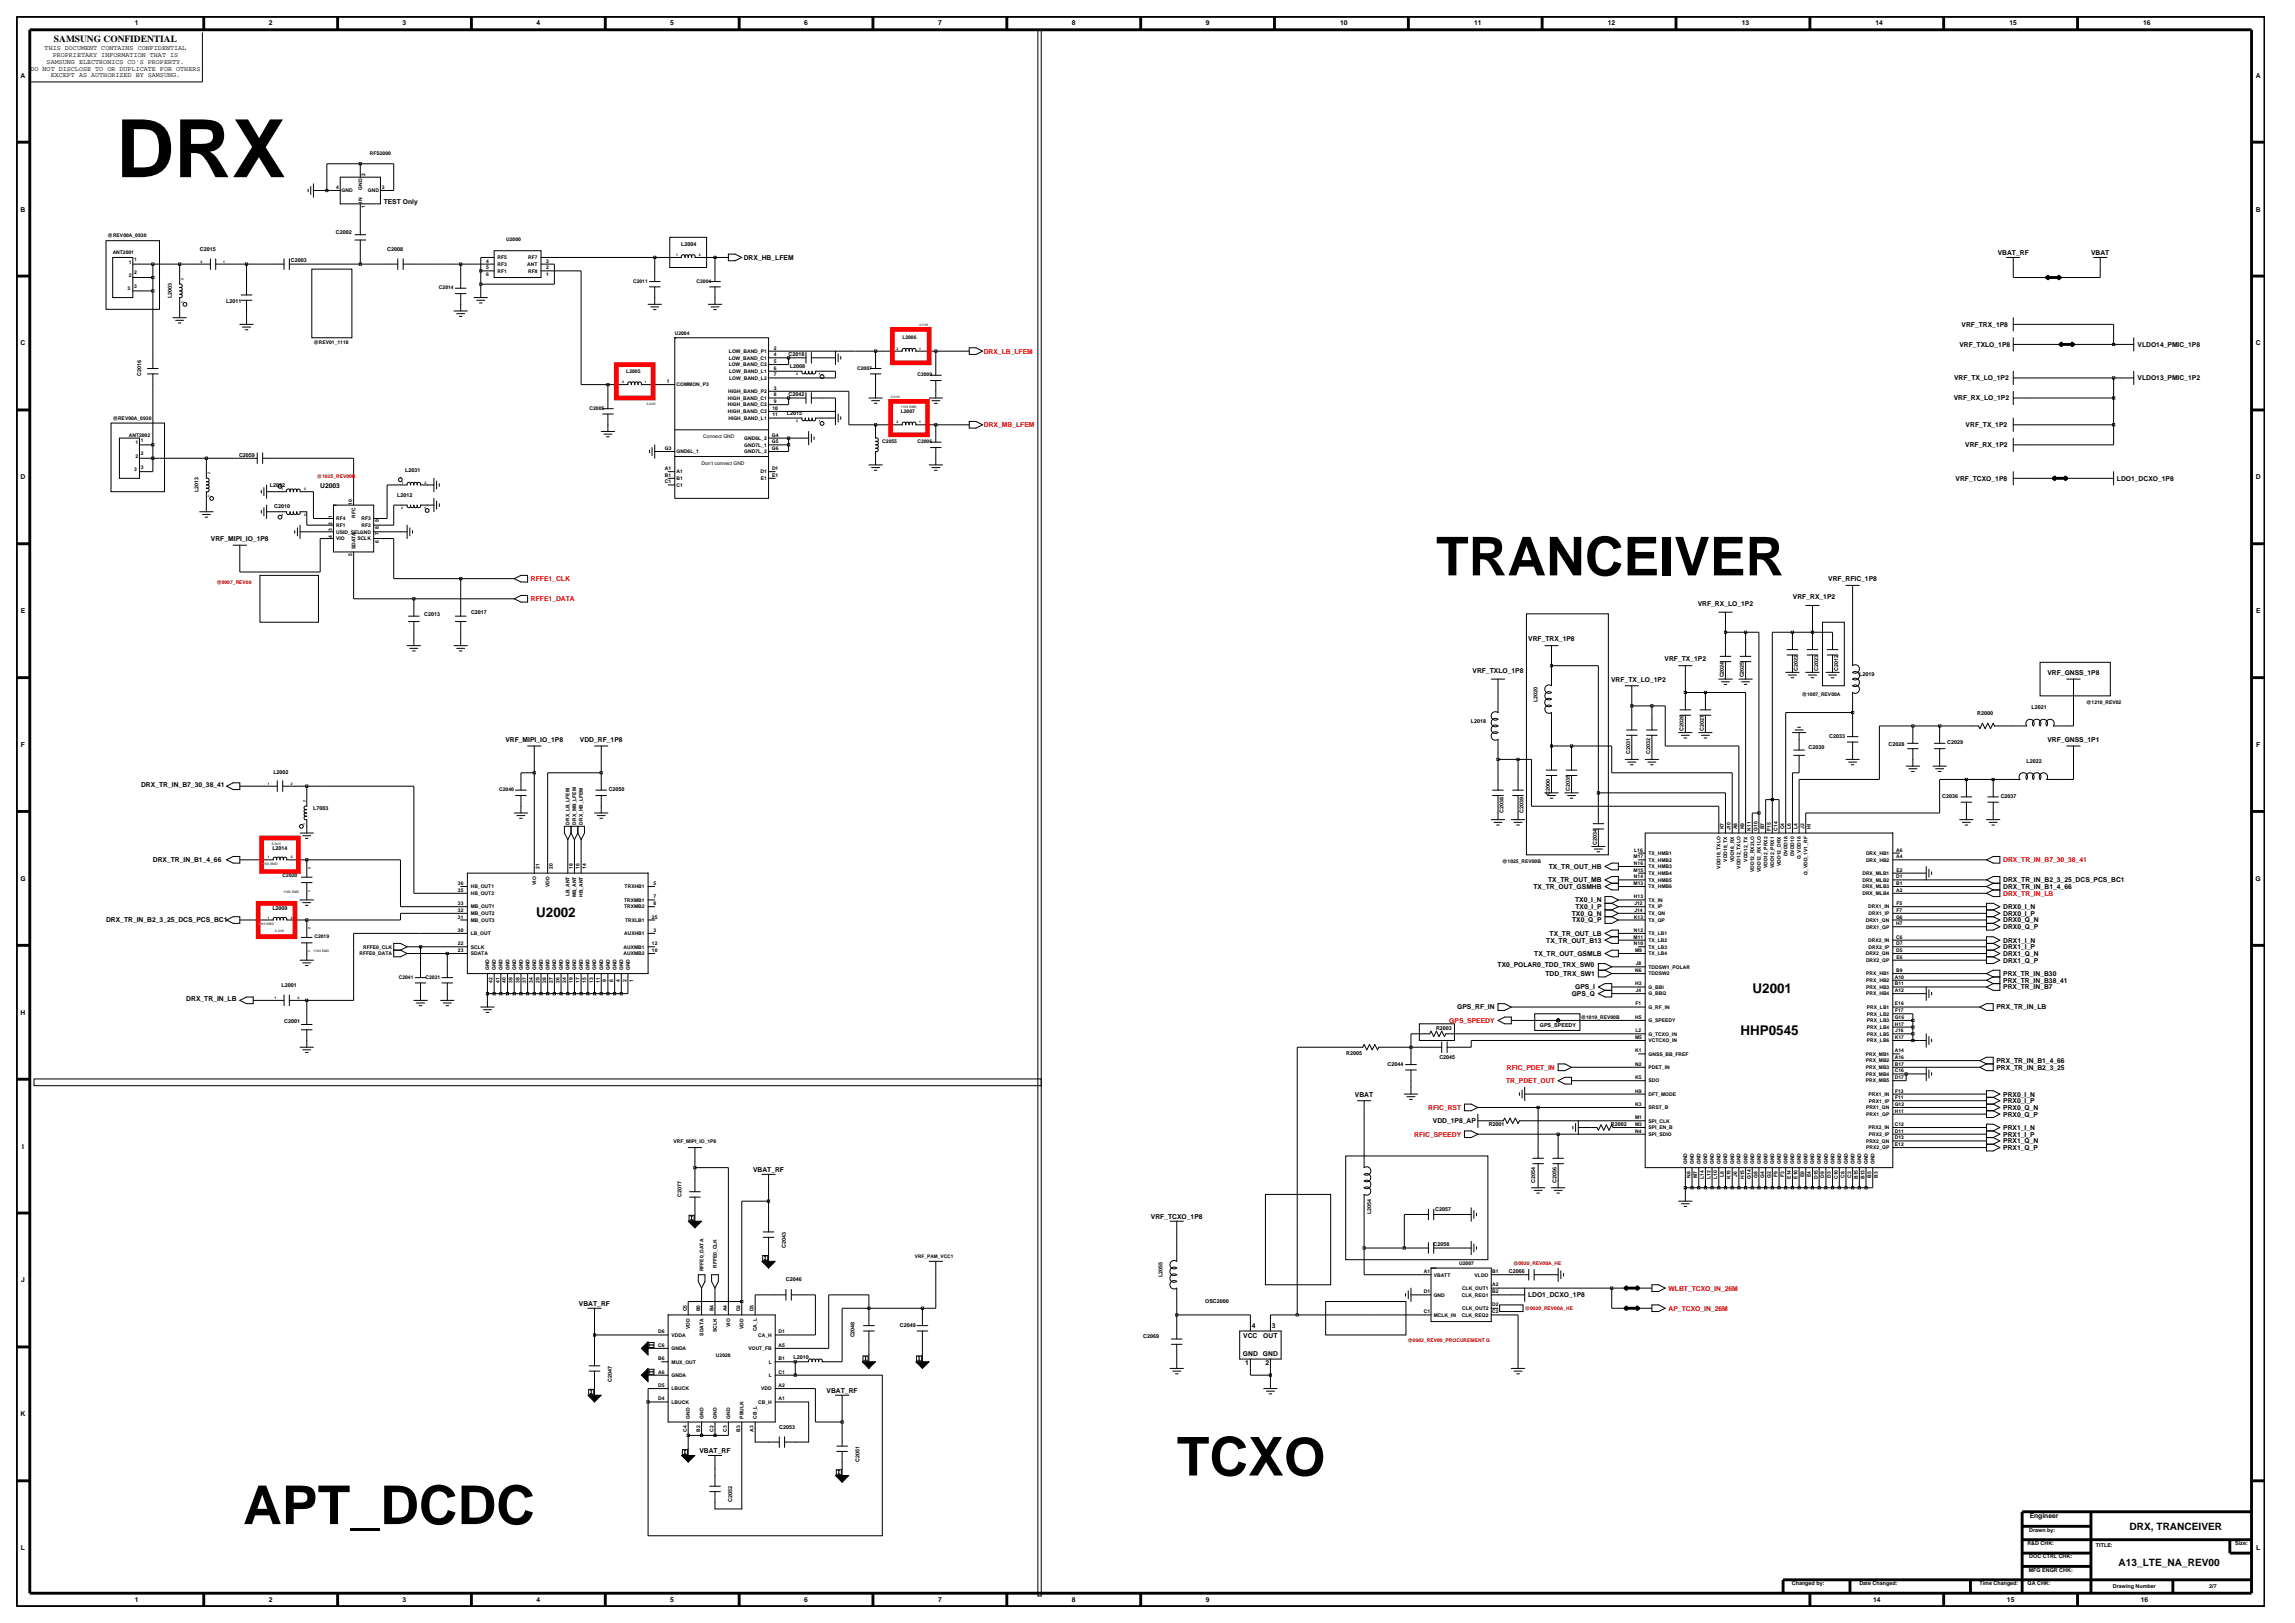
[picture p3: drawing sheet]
<svg xmlns="http://www.w3.org/2000/svg" width="420mm" height="297mm" viewBox="0 0 420 297" stroke-linecap="round" stroke-linejoin="round" font-family="sans-serif">
<defs><g id="words">
<text font-size="14.7" x="21.2" y="32.4">DRX</text>
<g font-size="9.8">
<text x="262.8" y="105.3">TRANCEIVER</text>
<text x="215.4" y="270">TCXO</text>
<text x="44.5" y="278.9">APT_DCDC</text>
</g>
<g font-size="2.5">
<text x="98.1" y="167.7">U2002</text>
<text x="320.7" y="181.8">U2001</text>
<text x="318.5" y="189.5">HHP0545</text>
</g>
<g font-size="1.9">
<text x="389.7" y="279.9">DRX, TRANCEIVER</text>
<text x="387.7" y="286.5">A13_LTE_NA_REV00</text>
</g>
<text font-size="1.7" x="9.9" y="7.7">SAMSUNG CONFIDENTIAL</text>
<g font-size="1.2">
<text x="24.7" y="4.7">1</text>
<text x="49.2" y="4.7">2</text>
<text x="73.7" y="4.7">3</text>
<text x="98.2" y="4.7">4</text>
<text x="122.7" y="4.7">5</text>
<text x="147.2" y="4.7">6</text>
<text x="171.7" y="4.7">7</text>
<text x="196.2" y="4.7">8</text>
<text x="220.7" y="4.7">9</text>
<text x="245.3" y="4.7">10</text>
<text x="269.8" y="4.7">11</text>
<text x="294.3" y="4.7">12</text>
<text x="318.7" y="4.7">13</text>
<text x="343.2" y="4.7">14</text>
<text x="367.7" y="4.7">15</text>
<text x="392.2" y="4.7">16</text>
<text x="8.2" y="9.2">THIS DOCUMENT CONTAINS CONFIDENTIAL</text>
<text x="8.5" y="11.7">SAMSUNG ELECTRONICS CO'S PROPERTY.</text>
<text x="9.6" y="10.5">PROPRIETARY INFORMATION THAT IS</text>
<text x="3.8" y="14.2">A</text>
<text x="5.6" y="12.9">DO NOT DISCLOSE TO OR DUPLICATE FOR OTHERS</text>
<text x="9.3" y="14.1">EXCEPT AS AUTHORIZED BY SAMSUNG.</text>
<text x="412.8" y="14.2">A</text>
<text x="3.8" y="38.7">B</text>
<text x="70.2" y="37.3">TEST Only</text>
<text x="412.8" y="38.7">B</text>
<text x="136.1" y="47.6">DRX_HB_LFEM</text>
<text x="365.6" y="46.6">VBAT_RF</text>
<text x="382.7" y="46.6">VBAT</text>
<text x="359" y="59.8">VRF_TRX_1P8</text>
<text x="3.8" y="63.2">C</text>
<text x="358.6" y="63.5">VRF_TXLO_1P8</text>
<text x="391.2" y="63.5">VLDO14_PMIC_1P8</text>
<text x="412.8" y="63.2">C</text>
<text x="357.6" y="69.6">VRF_TX_LO_1P2</text>
<text x="391.2" y="69.6">VLDO13_PMIC_1P2</text>
<text x="357.5" y="73.3">VRF_RX_LO_1P2</text>
<text x="359.7" y="81.8">VRF_RX_1P2</text>
<text x="359.7" y="78.2">VRF_TX_1P2</text>
<text x="3.8" y="87.7">D</text>
<text x="58.6" y="89.4">U2003</text>
<text x="357.9" y="88">VRF_TCXO_1P8</text>
<text x="387.4" y="88">LDO1_DCXO_1P8</text>
<text x="412.8" y="87.7">D</text>
<text x="38.6" y="99">VRF_MIPI_IO_1P8</text>
<text x="334.6" y="106.3">VRF_RFIC_1P8</text>
<text x="3.8" y="112.2">E</text>
<text x="310.7" y="110.9">VRF_RX_LO_1P2</text>
<text x="328.1" y="109.7">VRF_RX_1P2</text>
<text x="412.9" y="112.2">E</text>
<text x="279.7" y="117.4">VRF_TRX_1P8</text>
<text x="269.5" y="123.2">VRF_TXLO_1P8</text>
<text x="294.9" y="124.7">VRF_TX_LO_1P2</text>
<text x="304.6" y="121">VRF_TX_1P2</text>
<text x="374.7" y="123.5">VRF_GNSS_1P8</text>
<text x="3.8" y="136.7">F</text>
<text x="92.5" y="135.7">VRF_MIPI_IO_1P8</text>
<text x="106.1" y="135.7">VDD_RF_1P8</text>
<text x="374.7" y="135.8">VRF_GNSS_1P1</text>
<text x="412.9" y="136.7">F</text>
<text x="25.8" y="144">DRX_TR_IN_B7_30_38_41</text>
<text x="3.7" y="161.2">G</text>
<text x="28" y="157.8">DRX_TR_IN_B1_4_66</text>
<text x="283.3" y="161.5">TX_TR_OUT_MB</text>
<text x="283.5" y="159">TX_TR_OUT_HB</text>
<text x="366.6" y="161.5">DRX_TR_IN_B2_3_25_DCS_PCS_BC1</text>
<text x="412.8" y="161.2">G</text>
<text x="280.6" y="162.7">TX_TR_OUT_GSMHB</text>
<text x="287.6" y="167.6">TX0_Q_N</text>
<text x="288.3" y="165.1">TX0_I_N</text>
<text x="288.3" y="166.4">TX0_I_P</text>
<text x="366.6" y="166.4">DRX0_I_N</text>
<text x="366.6" y="167.6">DRX0_I_P</text>
<text x="366.6" y="162.7">DRX_TR_IN_B1_4_66</text>
<text x="19.4" y="168.8">DRX_TR_IN_B2_3_25_DCS_PCS_BC1</text>
<text x="283" y="172.5">TX_TR_OUT_B13</text>
<text x="283.6" y="171.2">TX_TR_OUT_LB</text>
<text x="287.7" y="168.8">TX0_Q_P</text>
<text x="366.6" y="168.8">DRX0_Q_N</text>
<text x="366.6" y="170">DRX0_Q_P</text>
<text x="366.6" y="172.5">DRX1_I_N</text>
<text x="366.6" y="173.7">DRX1_I_P</text>
<text x="274.1" y="177">TX0_POLAR0_TDD_TRX_SW0</text>
<text x="280.8" y="174.9">TX_TR_OUT_GSMLB</text>
<text x="282.8" y="178.6">TDD_TRX_SW1</text>
<text x="366.6" y="179.8">PRX_TR_IN_B38_41</text>
<text x="366.6" y="178.6">PRX_TR_IN_B30</text>
<text x="366.6" y="176.1">DRX1_Q_P</text>
<text x="366.6" y="174.9">DRX1_Q_N</text>
<text x="3.8" y="185.7">H</text>
<text x="34.1" y="183.2">DRX_TR_IN_LB</text>
<text x="266.7" y="184.7">GPS_RF_IN</text>
<text x="287.6" y="182.3">GPS_Q</text>
<text x="288.3" y="181">GPS_I</text>
<text x="365.4" y="184.7">PRX_TR_IN_LB</text>
<text x="366.6" y="181">PRX_TR_IN_B7</text>
<text x="365.4" y="194.5">PRX_TR_IN_B1_4_66</text>
<text x="365.4" y="195.7">PRX_TR_IN_B2_3_25</text>
<text x="248" y="200.6">VBAT</text>
<text x="366.6" y="201.9">PRX0_I_P</text>
<text x="366.6" y="200.6">PRX0_I_N</text>
<text x="366.6" y="203.1">PRX0_Q_N</text>
<text x="262.2" y="205.5">VDD_1P8_AP</text>
<text x="366.6" y="204.3">PRX0_Q_P</text>
<text x="366.6" y="206.8">PRX1_I_N</text>
<text x="366.6" y="208">PRX1_I_P</text>
<text x="366.6" y="209.2">PRX1_Q_N</text>
<text x="4" y="210.2">I</text>
<text x="137.8" y="214.4">VBAT_RF</text>
<text x="366.6" y="210.4">PRX1_Q_P</text>
<text x="210.6" y="223">VRF_TCXO_1P8</text>
<text x="3.9" y="234.7">J</text>
<text x="106" y="238.9">VBAT_RF</text>
<text x="279.6" y="237.4">LDO1_DCXO_1P8</text>
<text x="227.5" y="244.9">VCC</text>
<text x="229.1" y="243">4</text>
<text x="231.2" y="244.9">OUT</text>
<text x="232.7" y="243">3</text>
<text x="227.5" y="248.2">GND</text>
<text x="227.9" y="249.8">1</text>
<text x="231.1" y="248.2">GND</text>
<text x="231.6" y="249.8">2</text>
<text x="151.3" y="254.8">VBAT_RF</text>
<text x="3.8" y="259.2">K</text>
<text x="128" y="265.9">VBAT_RF</text>
<text x="371.4" y="277.8">Engineer</text>
<text x="3.8" y="283.7">L</text>
<text x="412.9" y="283.7">L</text>
<text x="24.7" y="293.2">1</text>
<text x="49.2" y="293.2">2</text>
<text x="73.7" y="293.2">3</text>
<text x="98.2" y="293.2">4</text>
<text x="122.7" y="293.2">5</text>
<text x="147.2" y="293.2">6</text>
<text x="171.7" y="293.2">7</text>
<text x="196.2" y="293.2">8</text>
<text x="220.7" y="293.2">9</text>
<text x="342.8" y="293.2">14</text>
<text x="367.3" y="293.2">15</text>
<text x="391.8" y="293.2">16</text>
</g>
<g font-size="1.2" fill="#f00">
<text x="180" y="64.7">DRX_LB_LFEM</text>
<text x="180.1" y="78.2">DRX_MB_LFEM</text>
<text x="97.2" y="106.3">RFFE1_CLK</text>
<text x="97.2" y="110">RFFE1_DATA</text>
<text x="366.6" y="157.8">DRX_TR_IN_B7_30_38_41</text>
<text x="366.6" y="163.9">DRX_TR_IN_LB</text>
<text x="265.2" y="187.2">GPS_SPEEDY</text>
<text x="275.8" y="195.7">RFIC_PDET_IN</text>
<text x="261.4" y="203.1">RFIC_RST</text>
<text x="275.6" y="198.2">TR_PDET_OUT</text>
<text x="258.8" y="208">RFIC_SPEEDY</text>
<text x="305.4" y="239.8">AP_TCXO_IN_26M</text>
<text x="305.4" y="236.2">WLBT_TCXO_IN_26M</text>
</g>
<g font-size="1">
<text x="36.6" y="45.9">C2015</text>
<text x="61.5" y="42.7">C2002</text>
<text x="70.9" y="45.9">C2008</text>
<text x="124.7" y="45">L2004</text>
<text x="53.2" y="48">C2003</text>
<text x="31.4" y="54.5" transform="rotate(-90 31.4 54.5)">L2003</text>
<text x="41.4" y="55.5">L2011</text>
<text x="144.3" y="65.2">C2018</text>
<text x="25.8" y="68.8" transform="rotate(-90 25.8 68.8)">C2016</text>
<text x="144.6" y="67.4">L2008</text>
<text x="144" y="76">L2015</text>
<text x="144.3" y="72.5">C2042</text>
<text x="43.7" y="83.5">C2059</text>
<text x="49.4" y="89.1">L2032</text>
<text x="74.2" y="86.3">L2031</text>
<text x="36.3" y="90" transform="rotate(-90 36.3 90)">L2013</text>
<text x="50.2" y="93">C2010</text>
<text x="72.7" y="91">L2012</text>
<text x="77.6" y="112.7">C2013</text>
<text x="86.2" y="112.4">C2017</text>
<text x="315.5" y="124" transform="rotate(-90 315.5 124)">C2024</text>
<text x="319.1" y="124" transform="rotate(-90 319.1 124)">C2025</text>
<text x="329" y="122.7" transform="rotate(-90 329 122.7)">C2022</text>
<text x="332.7" y="122.7" transform="rotate(-90 332.7 122.7)">C2023</text>
<text x="336.4" y="122.7" transform="rotate(-90 336.4 122.7)">C2012</text>
<text x="340.2" y="123.6">L2019</text>
<text x="281.3" y="128.4" transform="rotate(-90 281.3 128.4)">L2020</text>
<text x="361.9" y="130.9">R2000</text>
<text x="371.8" y="129.8">L2021</text>
<text x="269.2" y="132.3">L2018</text>
<text x="308.1" y="133.8" transform="rotate(-90 308.1 133.8)">C2026</text>
<text x="311.8" y="133.8" transform="rotate(-90 311.8 133.8)">C2027</text>
<text x="331" y="137.1">C2030</text>
<text x="334.8" y="135">C2033</text>
<text x="345.6" y="136.5">C2028</text>
<text x="356.3" y="136.2">C2029</text>
<text x="50" y="141.7">L2002</text>
<text x="298.3" y="138" transform="rotate(-90 298.3 138)">C2031</text>
<text x="302" y="138" transform="rotate(-90 302 138)">C2032</text>
<text x="370.8" y="139.6">L2022</text>
<text x="57.3" y="148.2">L7003</text>
<text x="111.4" y="144.8">C2050</text>
<text x="275.2" y="148.8" transform="rotate(-90 275.2 148.8)">C2038</text>
<text x="278.8" y="148.8" transform="rotate(-90 278.8 148.8)">C2039</text>
<text x="283.6" y="145.4" transform="rotate(-90 283.6 145.4)">C2000</text>
<text x="287.3" y="144.8" transform="rotate(-90 287.3 144.8)">C2035</text>
<text x="355.4" y="146">C2036</text>
<text x="366.1" y="146">C2037</text>
<text x="49.8" y="155.5">L2014</text>
<text x="292.2" y="154.6" transform="rotate(-90 292.2 154.6)">C2034</text>
<text x="49.8" y="166.6">L2009</text>
<text x="51.5" y="180.6">L2001</text>
<text x="52" y="187.1">C2001</text>
<text x="262.8" y="188.6">R2003</text>
<text x="281.8" y="188">GPS_SPEEDY</text>
<text x="246.4" y="193">R2005</text>
<text x="253.9" y="195">C2044</text>
<text x="263.4" y="193.8">C2045</text>
<text x="272.5" y="206.1">R2001</text>
<text x="294.8" y="206">R2002</text>
<text x="124.7" y="219.1" transform="rotate(-90 124.7 219.1)">C2077</text>
<text x="262.7" y="221.6">C2057</text>
<text x="281" y="216.4" transform="rotate(-90 281 216.4)">C2054</text>
<text x="284.9" y="216.4" transform="rotate(-90 284.9 216.4)">C2056</text>
<text x="250.9" y="222.2" transform="rotate(-90 250.9 222.2)">L2054</text>
<text x="143.8" y="228.3" transform="rotate(-90 143.8 228.3)">C2043</text>
<text x="212.8" y="233.8" transform="rotate(-90 212.8 233.8)">L2055</text>
<text x="262.3" y="228.1">C2058</text>
<text x="276.1" y="233">C2066</text>
<text x="143.8" y="234.5">C2046</text>
<text x="220.6" y="238.5">OSC2000</text>
<text x="156.4" y="244.7" transform="rotate(-90 156.4 244.7)">C2048</text>
<text x="164.7" y="242.9">C2049</text>
<text x="209.2" y="244.9">C2069</text>
<text x="145.2" y="248.7">L2010</text>
<text x="112" y="252.8" transform="rotate(-90 112 252.8)">C2047</text>
<text x="142.6" y="261.4">C2053</text>
<text x="157.3" y="267.5" transform="rotate(-90 157.3 267.5)">C2051</text>
<text x="134" y="274.9" transform="rotate(-90 134 274.9)">C2052</text>
<text x="371.4" y="280.2">Drawn by:</text>
<text x="371" y="282.7">R&amp;D CHK:</text>
<text x="371.3" y="287.6">MFG ENGR CHK:</text>
<text x="371.4" y="285.2">DOC CTRL CHK:</text>
<text x="383.6" y="283">TITLE:</text>
<text x="409.1" y="282.7">Size:</text>
<text x="327.9" y="290.1">Changed by:</text>
<text x="340.3" y="290.1">Date Changed:</text>
<text x="362.2" y="290.1">Time Changed:</text>
<text x="371.1" y="290.1">QA CHK:</text>
<text x="386.7" y="290.6">Drawing Number</text>
<text x="404.3" y="290.6">2/7</text>
</g>
<g font-size=".9">
<text x="67.7" y="28.4">RFS2000</text>
<text x="61.5" y="34.6">4</text>
<text x="62.5" y="35.2">GND</text>
<text x="66.3" y="34.7" transform="rotate(-90 66.3 34.7)">GND</text>
<text x="66.8" y="32.2" transform="rotate(-90 66.8 32.2)">2</text>
<text x="67.3" y="35.2">GND</text>
<text x="69.8" y="34.6">3</text>
<text x="66.3" y="37.1" transform="rotate(-90 66.3 37.1)">IN</text>
<text x="66.8" y="38.1" transform="rotate(-90 66.8 38.1)">1</text>
<text x="19.7" y="43.4">@REV00A_0930</text>
<text x="20.6" y="46.5">ANT2001</text>
<text x="24.5" y="47.8">1</text>
<text x="91.1" y="47.4">RF5</text>
<text x="92.6" y="44.1">U2000</text>
<text x="96.7" y="47.4">RF7</text>
<text x="23.3" y="53.2">3</text>
<text x="23.6" y="48.3">1</text>
<text x="23.6" y="50.7">2</text>
<text x="24.5" y="50.2">2</text>
<text x="24.5" y="52.7">3</text>
<text x="80.3" y="52.9">C2014</text>
<text x="88.9" y="48">4</text>
<text x="88.9" y="49.3">5</text>
<text x="88.9" y="50.5">6</text>
<text x="91.1" y="48.7">RF3</text>
<text x="91.1" y="49.9">RF1</text>
<text x="96.5" y="48.7">ANT</text>
<text x="96.7" y="49.9">RF8</text>
<text x="100" y="50.5">1</text>
<text x="100" y="49.3">2</text>
<text x="100" y="48">3</text>
<text x="115.9" y="51.7">C2011</text>
<text x="127.5" y="51.7">C2004</text>
<text x="57.4" y="63">@REV01_1118</text>
<text x="123.5" y="61.2">U2004</text>
<text x="133.4" y="65.8">LOW_BAND_C1</text>
<text x="133.4" y="64.6">LOW_BAND_P1</text>
<text x="141.6" y="64">2</text>
<text x="141.6" y="65.2">4</text>
<text x="165.1" y="62.1">L2006</text>
<text x="114.6" y="68.2">L2005</text>
<text x="122" y="70.1">1</text>
<text x="123.8" y="70.7">COMMON_P3</text>
<text x="133.3" y="71.9">HIGH_BAND_P2</text>
<text x="133.4" y="67">LOW_BAND_C2</text>
<text x="133.5" y="68.3">LOW_BAND_L1</text>
<text x="133.5" y="69.5">LOW_BAND_L2</text>
<text x="141.6" y="68.9">7</text>
<text x="141.6" y="71.3">3</text>
<text x="141.6" y="66.4">5</text>
<text x="141.6" y="67.6">6</text>
<text x="156.9" y="67.6">C2007</text>
<text x="167.9" y="68.8">C2009</text>
<text x="20.6" y="76.8">@REV00A_0930</text>
<text x="107.9" y="75">C2005</text>
<text x="133.2" y="73.2">HIGH_BAND_C1</text>
<text x="133.2" y="74.4">HIGH_BAND_C2</text>
<text x="133.2" y="75.6">HIGH_BAND_C3</text>
<text x="133.3" y="76.8">HIGH_BAND_L1</text>
<text x="141.4" y="75">10</text>
<text x="141.4" y="76.2">11</text>
<text x="141.6" y="72.5">8</text>
<text x="141.6" y="73.8">9</text>
<text x="164.8" y="75.6">L2007</text>
<text x="23.6" y="79.9">ANT2002</text>
<text x="24.8" y="83.8">2</text>
<text x="24.8" y="81.3">1</text>
<text x="25.8" y="83.3">2</text>
<text x="25.8" y="80.8">1</text>
<text x="121.7" y="82.4">G3</text>
<text x="123.8" y="82.9">GND6L_1</text>
<text x="128.7" y="80.2">Connect GND</text>
<text x="136.2" y="80.5">GND6L_2</text>
<text x="136.2" y="81.7">GND7L_1</text>
<text x="136.2" y="82.9">GND7L_2</text>
<text x="141.3" y="79.9">G4</text>
<text x="141.3" y="81.1">G5</text>
<text x="141.3" y="82.4">G6</text>
<text x="161.5" y="81.1">C2055</text>
<text x="167.9" y="81.1">C2006</text>
<text x="24.5" y="86.2">3</text>
<text x="25.8" y="85.7">3</text>
<text x="121.7" y="86">A1</text>
<text x="121.7" y="87.2">B1</text>
<text x="121.7" y="88.5">C1</text>
<text x="123.8" y="86.6">A1</text>
<text x="123.8" y="87.9">B1</text>
<text x="123.8" y="89.1">C1</text>
<text x="128.4" y="85.1">Don't connect GND</text>
<text x="139.2" y="86.6">D1</text>
<text x="139.2" y="87.9">E1</text>
<text x="141.3" y="86">D1</text>
<text x="141.3" y="87.2">E1</text>
<text x="60.8" y="96" transform="rotate(-90 60.8 96)">2</text>
<text x="60.8" y="94.8" transform="rotate(-90 60.8 94.8)">1</text>
<text x="61.5" y="95.2">RF4</text>
<text x="64.4" y="92.4" transform="rotate(-90 64.4 92.4)">10</text>
<text x="65" y="94.8" transform="rotate(-90 65 94.8)">RFC</text>
<text x="66.2" y="95.2">RF3</text>
<text x="69.3" y="95.5" transform="rotate(-90 69.3 95.5)">9</text>
<text x="60.8" y="98.4" transform="rotate(-90 60.8 98.4)">4</text>
<text x="60.8" y="97.2" transform="rotate(-90 60.8 97.2)">3</text>
<text x="61.5" y="96.4">RF1</text>
<text x="61.5" y="97.6">USID_SELGND</text>
<text x="61.5" y="98.9">VIO</text>
<text x="64.4" y="101.8" transform="rotate(-90 64.4 101.8)">5</text>
<text x="65" y="100.5" transform="rotate(-90 65 100.5)">SDATA</text>
<text x="65.4" y="98.9">SCLK</text>
<text x="66.2" y="96.4">RF2</text>
<text x="69.3" y="99.4" transform="rotate(-90 69.3 99.4)">6</text>
<text x="69.3" y="97.9" transform="rotate(-90 69.3 97.9)">7</text>
<text x="69.3" y="96.7" transform="rotate(-90 69.3 96.7)">8</text>
<text x="329.7" y="127.3">@1007_REV00A</text>
<text x="381.8" y="128.9">@1210_REV02</text>
<text x="91.4" y="144.8">C2040</text>
<text x="104.2" y="150.9" transform="rotate(-90 104.2 150.9)">DRX_LB_LFEM</text>
<text x="105.5" y="150.9" transform="rotate(-90 105.5 150.9)">DRX_MB_LFEM</text>
<text x="106.7" y="150.9" transform="rotate(-90 106.7 150.9)">DRX_HB_LFEM</text>
<text x="299.1" y="155.8">L16</text>
<text x="315.5" y="151.8" transform="rotate(-90 315.5 151.8)">K7</text>
<text x="316.7" y="152" transform="rotate(-90 316.7 152)">J10</text>
<text x="317.9" y="151.8" transform="rotate(-90 317.9 151.8)">A8</text>
<text x="319.2" y="151.8" transform="rotate(-90 319.2 151.8)">K9</text>
<text x="320.4" y="152" transform="rotate(-90 320.4 152)">K11</text>
<text x="321.6" y="152.1" transform="rotate(-90 321.6 152.1)">G10</text>
<text x="322.8" y="151.8" transform="rotate(-90 322.8 151.8)">B7</text>
<text x="324.1" y="152" transform="rotate(-90 324.1 152)">F15</text>
<text x="325.3" y="152" transform="rotate(-90 325.3 152)">C14</text>
<text x="326.5" y="151.8" transform="rotate(-90 326.5 151.8)">C4</text>
<text x="327.7" y="151.7" transform="rotate(-90 327.7 151.7)">L6</text>
<text x="329" y="151.7" transform="rotate(-90 329 151.7)">L4</text>
<text x="330.2" y="151.7" transform="rotate(-90 330.2 151.7)">J2</text>
<text x="331.4" y="151.8" transform="rotate(-90 331.4 151.8)">H1</text>
<text x="347" y="155.8">A6</text>
<text x="51.7" y="160.5">C2020</text>
<text x="83.8" y="162">36</text>
<text x="98.1" y="162" transform="rotate(-90 98.1 162)">VIO</text>
<text x="98.7" y="159.1" transform="rotate(-90 98.7 159.1)">21</text>
<text x="101.2" y="159.1" transform="rotate(-90 101.2 159.1)">20</text>
<text x="104.8" y="159.1" transform="rotate(-90 104.8 159.1)">18</text>
<text x="106.1" y="159.1" transform="rotate(-90 106.1 159.1)">16</text>
<text x="107.3" y="159.1" transform="rotate(-90 107.3 159.1)">14</text>
<text x="119.6" y="162">5</text>
<text x="274.9" y="158">@1025_REV00B</text>
<text x="299" y="162">M13</text>
<text x="299" y="159.5">M15</text>
<text x="299" y="157.1">M17</text>
<text x="299" y="160.7">N14</text>
<text x="299" y="158.3">N16</text>
<text x="301.7" y="161.3">TX_HMB5</text>
<text x="301.7" y="158.9">TX_HMB3</text>
<text x="301.7" y="160.1">TX_HMB4</text>
<text x="301.7" y="157.7">TX_HMB2</text>
<text x="301.7" y="156.4">TX_HMB1</text>
<text x="314.9" y="159" transform="rotate(-90 314.9 159)">VDD18_TXLO</text>
<text x="316.1" y="157.7" transform="rotate(-90 316.1 157.7)">VDD18_TX</text>
<text x="317.3" y="157.8" transform="rotate(-90 317.3 157.8)">VDD18_RX</text>
<text x="318.6" y="159" transform="rotate(-90 318.6 159)">VDD12_TXLO</text>
<text x="319.8" y="157.7" transform="rotate(-90 319.8 157.7)">VDD12_TX</text>
<text x="321" y="159.6" transform="rotate(-90 321 159.6)">VDD12_RX2LO</text>
<text x="322.2" y="159.6" transform="rotate(-90 322.2 159.6)">VDD12_RX1LO</text>
<text x="323.5" y="158.9" transform="rotate(-90 323.5 158.9)">VDD12_PRX2</text>
<text x="324.7" y="158.9" transform="rotate(-90 324.7 158.9)">VDD12_PRX1</text>
<text x="325.9" y="158.5" transform="rotate(-90 325.9 158.5)">VDD12_DRX</text>
<text x="327.1" y="156.7" transform="rotate(-90 327.1 156.7)">DVDD18</text>
<text x="328.4" y="156.7" transform="rotate(-90 328.4 156.7)">DVDD10</text>
<text x="329.6" y="157.2" transform="rotate(-90 329.6 157.2)">G_VDD18</text>
<text x="330.8" y="160.1" transform="rotate(-90 330.8 160.1)">G_VDD_1V1_RF</text>
<text x="340.8" y="160.1">DRX_MLB1</text>
<text x="340.8" y="161.3">DRX_MLB2</text>
<text x="341.5" y="157.7">DRX_HB2</text>
<text x="341.5" y="156.4">DRX_HB1</text>
<text x="347" y="160.7">D1</text>
<text x="347" y="157.1">A4</text>
<text x="347" y="162">B1</text>
<text x="347" y="159.5">E2</text>
<text x="83.8" y="163.2">35</text>
<text x="83.8" y="166.8">32</text>
<text x="83.8" y="165.6">33</text>
<text x="86.1" y="166.2">MB_OUT1</text>
<text x="86.1" y="163.8">HB_OUT2</text>
<text x="86.1" y="162.6">HB_OUT1</text>
<text x="86.1" y="167.5">MB_OUT2</text>
<text x="100.6" y="162.3" transform="rotate(-90 100.6 162.3)">VDD</text>
<text x="104.2" y="164" transform="rotate(-90 104.2 164)">LB_ANT</text>
<text x="105.5" y="164.2" transform="rotate(-90 105.5 164.2)">MB_ANT</text>
<text x="106.7" y="164.1" transform="rotate(-90 106.7 164.1)">HB_ANT</text>
<text x="114.2" y="165">TRXMB1</text>
<text x="114.2" y="166.2">TRXMB2</text>
<text x="114.3" y="162.6">TRXHB1</text>
<text x="119.6" y="164.4">7</text>
<text x="119.6" y="165.6">8</text>
<text x="299" y="164.4">H13</text>
<text x="299.1" y="165.6">J12</text>
<text x="299.1" y="166.8">J14</text>
<text x="301.7" y="162.6">TX_HMB6</text>
<text x="301.7" y="166.2">TX_IP</text>
<text x="301.7" y="167.5">TX_QN</text>
<text x="301.7" y="165">TX_IN</text>
<text x="340.8" y="163.8">DRX_MLB4</text>
<text x="340.8" y="162.6">DRX_MLB3</text>
<text x="341.9" y="166.2">DRX1_IN</text>
<text x="342" y="167.5">DRX1_IP</text>
<text x="347" y="163.2">A2</text>
<text x="347.1" y="165.6">F5</text>
<text x="347.1" y="166.8">F7</text>
<text x="57.5" y="171.5">C2019</text>
<text x="66.5" y="173.6">RFFE0_CLK</text>
<text x="83.8" y="170.5">30</text>
<text x="83.8" y="168.1">31</text>
<text x="83.8" y="173">22</text>
<text x="86.1" y="171.1">LB_OUT</text>
<text x="86.1" y="168.7">MB_OUT3</text>
<text x="86.1" y="173.6">SCLK</text>
<text x="114.1" y="173.6">AUXMB1</text>
<text x="114.2" y="171.1">AUXHB1</text>
<text x="114.4" y="168.7">TRXLB1</text>
<text x="119.3" y="168.1">25</text>
<text x="119.3" y="173">12</text>
<text x="119.6" y="170.5">3</text>
<text x="299" y="171.7">M11</text>
<text x="299" y="173">N10</text>
<text x="299" y="170.5">N12</text>
<text x="299" y="168.1">K13</text>
<text x="301.7" y="173.6">TX_LB3</text>
<text x="301.7" y="171.1">TX_LB1</text>
<text x="301.7" y="172.4">TX_LB2</text>
<text x="301.7" y="168.7">TX_QP</text>
<text x="341.4" y="168.7">DRX1_QN</text>
<text x="341.5" y="169.9">DRX1_QP</text>
<text x="341.9" y="172.4">DRX2_IN</text>
<text x="342" y="173.6">DRX2_IP</text>
<text x="347" y="168.1">G6</text>
<text x="347" y="169.3">H7</text>
<text x="347" y="173">D7</text>
<text x="347" y="171.7">C6</text>
<text x="65.8" y="174.8">RFFE0_DATA</text>
<text x="73" y="179.1">C2041</text>
<text x="77.9" y="179.1">C2021</text>
<text x="83.8" y="174.2">23</text>
<text x="86.1" y="174.8">SDATA</text>
<text x="89.5" y="177.5" transform="rotate(-90 89.5 177.5)">GND</text>
<text x="90.1" y="179.9" transform="rotate(-90 90.1 179.9)">42</text>
<text x="90.8" y="177.5" transform="rotate(-90 90.8 177.5)">GND</text>
<text x="91.4" y="179.9" transform="rotate(-90 91.4 179.9)">41</text>
<text x="92" y="177.5" transform="rotate(-90 92 177.5)">GND</text>
<text x="92.6" y="179.9" transform="rotate(-90 92.6 179.9)">40</text>
<text x="93.2" y="177.5" transform="rotate(-90 93.2 177.5)">GND</text>
<text x="93.8" y="179.9" transform="rotate(-90 93.8 179.9)">39</text>
<text x="94.4" y="177.5" transform="rotate(-90 94.4 177.5)">GND</text>
<text x="95.1" y="179.9" transform="rotate(-90 95.1 179.9)">38</text>
<text x="95.7" y="177.5" transform="rotate(-90 95.7 177.5)">GND</text>
<text x="96.3" y="179.9" transform="rotate(-90 96.3 179.9)">37</text>
<text x="96.9" y="177.5" transform="rotate(-90 96.9 177.5)">GND</text>
<text x="97.5" y="179.9" transform="rotate(-90 97.5 179.9)">34</text>
<text x="98.1" y="177.5" transform="rotate(-90 98.1 177.5)">GND</text>
<text x="98.7" y="179.9" transform="rotate(-90 98.7 179.9)">29</text>
<text x="99.3" y="177.5" transform="rotate(-90 99.3 177.5)">GND</text>
<text x="100" y="179.9" transform="rotate(-90 100 179.9)">28</text>
<text x="100.6" y="177.5" transform="rotate(-90 100.6 177.5)">GND</text>
<text x="101.2" y="179.9" transform="rotate(-90 101.2 179.9)">27</text>
<text x="101.8" y="177.5" transform="rotate(-90 101.8 177.5)">GND</text>
<text x="102.4" y="179.9" transform="rotate(-90 102.4 179.9)">26</text>
<text x="103" y="177.5" transform="rotate(-90 103 177.5)">GND</text>
<text x="103.6" y="179.9" transform="rotate(-90 103.6 179.9)">24</text>
<text x="104.2" y="177.5" transform="rotate(-90 104.2 177.5)">GND</text>
<text x="104.8" y="179.9" transform="rotate(-90 104.8 179.9)">19</text>
<text x="105.5" y="177.5" transform="rotate(-90 105.5 177.5)">GND</text>
<text x="106.1" y="179.9" transform="rotate(-90 106.1 179.9)">17</text>
<text x="106.7" y="177.5" transform="rotate(-90 106.7 177.5)">GND</text>
<text x="107.3" y="179.9" transform="rotate(-90 107.3 179.9)">15</text>
<text x="107.9" y="177.5" transform="rotate(-90 107.9 177.5)">GND</text>
<text x="108.5" y="179.9" transform="rotate(-90 108.5 179.9)">13</text>
<text x="109.1" y="177.5" transform="rotate(-90 109.1 177.5)">GND</text>
<text x="109.7" y="179.9" transform="rotate(-90 109.7 179.9)">11</text>
<text x="110.4" y="177.5" transform="rotate(-90 110.4 177.5)">GND</text>
<text x="111" y="179.6" transform="rotate(-90 111 179.6)">9</text>
<text x="111.6" y="177.5" transform="rotate(-90 111.6 177.5)">GND</text>
<text x="112.2" y="179.6" transform="rotate(-90 112.2 179.6)">6</text>
<text x="112.8" y="177.5" transform="rotate(-90 112.8 177.5)">GND</text>
<text x="113.4" y="179.6" transform="rotate(-90 113.4 179.6)">4</text>
<text x="114" y="177.5" transform="rotate(-90 114 177.5)">GND</text>
<text x="114.1" y="174.8">AUXMB2</text>
<text x="114.6" y="179.6" transform="rotate(-90 114.6 179.6)">2</text>
<text x="115.2" y="177.5" transform="rotate(-90 115.2 177.5)">GND</text>
<text x="115.9" y="179.6" transform="rotate(-90 115.9 179.6)">1</text>
<text x="119.3" y="174.2">10</text>
<text x="299.2" y="174.2">M9</text>
<text x="299.3" y="177.9">N6</text>
<text x="299.4" y="176.6">J8</text>
<text x="301.7" y="178.5">TDDSW2</text>
<text x="301.7" y="174.8">TX_LB4</text>
<text x="301.7" y="177.2">TDDSW1_POLAR</text>
<text x="341.4" y="174.8">DRX2_QN</text>
<text x="341.5" y="176">DRX2_QP</text>
<text x="341.5" y="178.5">PRX_HB1</text>
<text x="341.5" y="179.7">PRX_HB2</text>
<text x="346.8" y="179.1">A10</text>
<text x="347" y="174.2">D5</text>
<text x="347" y="177.9">B9</text>
<text x="347" y="175.4">E6</text>
<text x="299.3" y="180.3">H3</text>
<text x="299.3" y="184">F1</text>
<text x="299.4" y="181.6">J4</text>
<text x="301.7" y="182.2">G_BBQ</text>
<text x="301.7" y="180.9">G_BBI</text>
<text x="301.7" y="184.6">G_RF_IN</text>
<text x="341.5" y="180.9">PRX_HB3</text>
<text x="341.5" y="182.2">PRX_HB4</text>
<text x="341.6" y="185.8">PRX_LB2</text>
<text x="341.6" y="184.6">PRX_LB1</text>
<text x="346.8" y="180.3">B11</text>
<text x="346.8" y="181.6">A12</text>
<text x="346.8" y="184">E16</text>
<text x="346.8" y="185.2">F17</text>
<text x="289.3" y="186.4">@1019_REV00B</text>
<text x="299.2" y="190.1">M5</text>
<text x="299.3" y="186.4">H5</text>
<text x="299.3" y="188.9">L2</text>
<text x="301.7" y="190.7">VCTCXO_IN</text>
<text x="301.7" y="189.5">G_TCXO_IN</text>
<text x="301.7" y="187.1">G_SPEEDY</text>
<text x="341.6" y="190.7">PRX_LB6</text>
<text x="341.6" y="189.5">PRX_LB5</text>
<text x="341.6" y="188.3">PRX_LB4</text>
<text x="341.6" y="187.1">PRX_LB3</text>
<text x="346.7" y="186.4">G16</text>
<text x="346.8" y="190.1">K17</text>
<text x="346.8" y="187.7">H17</text>
<text x="346.8" y="188.9">J16</text>
<text x="299.3" y="195">N2</text>
<text x="299.3" y="192.6">K1</text>
<text x="299.3" y="197.5">K5</text>
<text x="301.7" y="195.6">PDET_IN</text>
<text x="301.7" y="193.2">GNSS_BB_FREF</text>
<text x="341.4" y="196.8">PRX_MB4</text>
<text x="341.4" y="195.6">PRX_MB3</text>
<text x="341.4" y="193.2">PRX_MB1</text>
<text x="341.4" y="194.4">PRX_MB2</text>
<text x="346.8" y="197.5">D17</text>
<text x="346.8" y="196.2">C16</text>
<text x="346.8" y="195">B17</text>
<text x="346.8" y="192.6">A14</text>
<text x="346.8" y="193.8">A16</text>
<text x="299.3" y="202.4">K3</text>
<text x="299.3" y="199.9">H9</text>
<text x="301.7" y="203">SRST_B</text>
<text x="301.7" y="198.1">SDO</text>
<text x="301.7" y="200.5">DFT_MODE</text>
<text x="341.4" y="198.1">PRX_MB5</text>
<text x="341.5" y="203">PRX1_QN</text>
<text x="342" y="200.5">PRX1_IN</text>
<text x="342" y="201.7">PRX1_IP</text>
<text x="346.7" y="202.4">G12</text>
<text x="346.8" y="203.6">H11</text>
<text x="346.8" y="199.9">F13</text>
<text x="346.8" y="201.1">F11</text>
<text x="123.3" y="209.1">VRF_MIPI_IO_1P8</text>
<text x="299.2" y="204.8">M1</text>
<text x="299.2" y="206">M3</text>
<text x="299.3" y="207.3">N4</text>
<text x="301.7" y="207.9">SPI_SDIO</text>
<text x="301.7" y="205.4">SPI_CLK</text>
<text x="301.7" y="206.7">SPI_EN_B</text>
<text x="341.5" y="209.1">PRX2_QN</text>
<text x="341.5" y="204.2">PRX1_QP</text>
<text x="342" y="206.7">PRX2_IN</text>
<text x="342" y="207.9">PRX2_IP</text>
<text x="346.8" y="207.3">D11</text>
<text x="346.8" y="208.5">D13</text>
<text x="346.8" y="206">C12</text>
<text x="346.8" y="209.7">E12</text>
<text x="308.8" y="213.1" transform="rotate(-90 308.8 213.1)">GND</text>
<text x="309.4" y="215.5" transform="rotate(-90 309.4 215.5)">N8</text>
<text x="310" y="213.1" transform="rotate(-90 310 213.1)">GND</text>
<text x="310.6" y="215.5" transform="rotate(-90 310.6 215.5)">M7</text>
<text x="311.2" y="213.1" transform="rotate(-90 311.2 213.1)">GND</text>
<text x="311.8" y="215.7" transform="rotate(-90 311.8 215.7)">L14</text>
<text x="312.4" y="213.1" transform="rotate(-90 312.4 213.1)">GND</text>
<text x="313" y="215.7" transform="rotate(-90 313 215.7)">L12</text>
<text x="313.6" y="213.1" transform="rotate(-90 313.6 213.1)">GND</text>
<text x="314.3" y="215.7" transform="rotate(-90 314.3 215.7)">L10</text>
<text x="314.9" y="213.1" transform="rotate(-90 314.9 213.1)">GND</text>
<text x="315.5" y="215.4" transform="rotate(-90 315.5 215.4)">L8</text>
<text x="316.1" y="213.1" transform="rotate(-90 316.1 213.1)">GND</text>
<text x="316.7" y="215.7" transform="rotate(-90 316.7 215.7)">K15</text>
<text x="317.3" y="213.1" transform="rotate(-90 317.3 213.1)">GND</text>
<text x="317.9" y="215.4" transform="rotate(-90 317.9 215.4)">J6</text>
<text x="318.6" y="213.1" transform="rotate(-90 318.6 213.1)">GND</text>
<text x="319.2" y="215.7" transform="rotate(-90 319.2 215.7)">H15</text>
<text x="319.8" y="213.1" transform="rotate(-90 319.8 213.1)">GND</text>
<text x="320.4" y="215.8" transform="rotate(-90 320.4 215.8)">G14</text>
<text x="321" y="213.1" transform="rotate(-90 321 213.1)">GND</text>
<text x="321.6" y="215.5" transform="rotate(-90 321.6 215.5)">G8</text>
<text x="322.2" y="213.1" transform="rotate(-90 322.2 213.1)">GND</text>
<text x="322.8" y="215.5" transform="rotate(-90 322.8 215.5)">G4</text>
<text x="323.5" y="213.1" transform="rotate(-90 323.5 213.1)">GND</text>
<text x="324.1" y="215.5" transform="rotate(-90 324.1 215.5)">G2</text>
<text x="324.7" y="213.1" transform="rotate(-90 324.7 213.1)">GND</text>
<text x="325.3" y="215.4" transform="rotate(-90 325.3 215.4)">F9</text>
<text x="325.9" y="213.1" transform="rotate(-90 325.9 213.1)">GND</text>
<text x="326.5" y="215.4" transform="rotate(-90 326.5 215.4)">F3</text>
<text x="327.1" y="213.1" transform="rotate(-90 327.1 213.1)">GND</text>
<text x="327.7" y="215.7" transform="rotate(-90 327.7 215.7)">E14</text>
<text x="328.4" y="213.1" transform="rotate(-90 328.4 213.1)">GND</text>
<text x="329" y="215.7" transform="rotate(-90 329 215.7)">E10</text>
<text x="329.6" y="213.1" transform="rotate(-90 329.6 213.1)">GND</text>
<text x="330.2" y="215.5" transform="rotate(-90 330.2 215.5)">E8</text>
<text x="330.8" y="213.1" transform="rotate(-90 330.8 213.1)">GND</text>
<text x="331.4" y="215.5" transform="rotate(-90 331.4 215.5)">E4</text>
<text x="332" y="213.1" transform="rotate(-90 332 213.1)">GND</text>
<text x="332.6" y="215.7" transform="rotate(-90 332.6 215.7)">D15</text>
<text x="333.2" y="213.1" transform="rotate(-90 333.2 213.1)">GND</text>
<text x="333.9" y="215.5" transform="rotate(-90 333.9 215.5)">D9</text>
<text x="334.5" y="213.1" transform="rotate(-90 334.5 213.1)">GND</text>
<text x="335.1" y="215.5" transform="rotate(-90 335.1 215.5)">D3</text>
<text x="335.7" y="213.1" transform="rotate(-90 335.7 213.1)">GND</text>
<text x="336.3" y="215.7" transform="rotate(-90 336.3 215.7)">C10</text>
<text x="336.9" y="213.1" transform="rotate(-90 336.9 213.1)">GND</text>
<text x="337.5" y="215.5" transform="rotate(-90 337.5 215.5)">C8</text>
<text x="338.1" y="213.1" transform="rotate(-90 338.1 213.1)">GND</text>
<text x="338.8" y="215.5" transform="rotate(-90 338.8 215.5)">C2</text>
<text x="339.4" y="213.1" transform="rotate(-90 339.4 213.1)">GND</text>
<text x="340" y="215.7" transform="rotate(-90 340 215.7)">B15</text>
<text x="340.6" y="213.1" transform="rotate(-90 340.6 213.1)">GND</text>
<text x="341.2" y="215.7" transform="rotate(-90 341.2 215.7)">B13</text>
<text x="341.5" y="210.3">PRX2_QP</text>
<text x="341.8" y="213.1" transform="rotate(-90 341.8 213.1)">GND</text>
<text x="342.4" y="215.5" transform="rotate(-90 342.4 215.5)">B5</text>
<text x="343.1" y="213.1" transform="rotate(-90 343.1 213.1)">GND</text>
<text x="343.7" y="215.5" transform="rotate(-90 343.7 215.5)">B3</text>
<text x="128.7" y="232.7" transform="rotate(-90 128.7 232.7)">RFFE0_DATA</text>
<text x="131.2" y="232" transform="rotate(-90 131.2 232)">RFFE0_CLK</text>
<text x="167.4" y="230.2">VRF_PAM_VCC1</text>
<text x="260.6" y="232.9">A1</text>
<text x="262.4" y="233.6">VBATT</text>
<text x="267" y="231.5">U2007</text>
<text x="269.9" y="233.6">VLDO</text>
<text x="273.1" y="232.9">B1</text>
<text x="125.7" y="240" transform="rotate(-90 125.7 240)">C5</text>
<text x="128.1" y="240" transform="rotate(-90 128.1 240)">B5</text>
<text x="130.6" y="240" transform="rotate(-90 130.6 240)">B4</text>
<text x="133" y="240" transform="rotate(-90 133 240)">A4</text>
<text x="135.5" y="240" transform="rotate(-90 135.5 240)">D2</text>
<text x="137.9" y="240" transform="rotate(-90 137.9 240)">D3</text>
<text x="260.6" y="236.5">D1</text>
<text x="262.4" y="237.3">GND</text>
<text x="267.5" y="237.3">CLK_REQ1</text>
<text x="267.6" y="239.7">CLK_OUT2</text>
<text x="267.6" y="236">CLK_OUT1</text>
<text x="273.1" y="239">D2</text>
<text x="273.1" y="235.3">A2</text>
<text x="273.1" y="236.5">B2</text>
<text x="120.5" y="244">D6</text>
<text x="122.9" y="244.6">VDDA</text>
<text x="126.3" y="243.2" transform="rotate(-90 126.3 243.2)">VDD</text>
<text x="128.7" y="244.4" transform="rotate(-90 128.7 244.4)">SDATA</text>
<text x="131.2" y="243.7" transform="rotate(-90 131.2 243.7)">SCLK</text>
<text x="133.6" y="242.8" transform="rotate(-90 133.6 242.8)">VIO</text>
<text x="136.1" y="243.2" transform="rotate(-90 136.1 243.2)">VDD</text>
<text x="138.5" y="243.6" transform="rotate(-90 138.5 243.6)">CA_L</text>
<text x="138.8" y="244.6">CA_H</text>
<text x="142.5" y="244">D1</text>
<text x="260.6" y="240.2">C1</text>
<text x="262.4" y="240.9">MCLK_IN</text>
<text x="267.5" y="240.9">CLK_REQ2</text>
<text x="273.1" y="240.2">C2</text>
<text x="120.5" y="246.4">C6</text>
<text x="120.5" y="251.3">A6</text>
<text x="120.5" y="248.9">B6</text>
<text x="122.9" y="247.1">GNDA</text>
<text x="122.9" y="249.5">MUX_OUT</text>
<text x="122.9" y="252">GNDA</text>
<text x="131" y="248.3">U2028</text>
<text x="137" y="247.1">VOUT_FB</text>
<text x="140.7" y="249.5">L</text>
<text x="140.7" y="252">L</text>
<text x="142.5" y="248.9">B1</text>
<text x="142.5" y="251.3">C1</text>
<text x="142.5" y="246.4">A5</text>
<text x="120.5" y="256.3">D4</text>
<text x="120.5" y="253.8">D5</text>
<text x="122.9" y="254.4">LBUCK</text>
<text x="122.9" y="256.9">LBUCK</text>
<text x="138.8" y="256.9">CB_H</text>
<text x="139.3" y="254.4">VDD</text>
<text x="142.5" y="256.3">A1</text>
<text x="142.5" y="253.8">A2</text>
<text x="125.7" y="262" transform="rotate(-90 125.7 262)">C4</text>
<text x="126.3" y="259.6" transform="rotate(-90 126.3 259.6)">GND</text>
<text x="128.1" y="262" transform="rotate(-90 128.1 262)">B2</text>
<text x="128.7" y="259.6" transform="rotate(-90 128.7 259.6)">GND</text>
<text x="130.6" y="262" transform="rotate(-90 130.6 262)">C2</text>
<text x="131.2" y="259.6" transform="rotate(-90 131.2 259.6)">GND</text>
<text x="133" y="262" transform="rotate(-90 133 262)">C3</text>
<text x="133.6" y="259.6" transform="rotate(-90 133.6 259.6)">GND</text>
<text x="135.5" y="262" transform="rotate(-90 135.5 262)">B3</text>
<text x="136.1" y="259.6" transform="rotate(-90 136.1 259.6)">PBULK</text>
<text x="137.9" y="262" transform="rotate(-90 137.9 262)">A3</text>
<text x="138.5" y="259.6" transform="rotate(-90 138.5 259.6)">CB_L</text>
</g>
<g font-size=".9" fill="#f00">
<text x="58" y="87.5">@1025_REV00B</text>
<text x="39.6" y="106.8">@0907_REV00</text>
<text x="276.9" y="231.4">@0930_REV00A_HE</text>
<text x="279" y="239.7">@0930_REV00A_HE</text>
<text x="257.6" y="245.5">@0902_REV00_PROCUREMENT G</text>
</g>
<g font-size=".6">
<text x="123.7" y="46.9">1</text>
<text x="127.9" y="46.9">2</text>
<text x="33.6" y="51.3" transform="rotate(-90 33.6 51.3)">2</text>
<text x="36.7" y="48.1">2</text>
<text x="40.9" y="48.1">1</text>
<text x="33.6" y="55.4" transform="rotate(-90 33.6 55.4)">1</text>
<text x="164.1" y="64">2</text>
<text x="168.2" y="64">1</text>
<text x="113.9" y="70.1">2</text>
<text x="118" y="70.1">1</text>
<text x="145.7" y="68.6">2</text>
<text x="149.9" y="68.6">1</text>
<text x="145.7" y="77.2">2</text>
<text x="149.9" y="77.2">1</text>
<text x="164.1" y="77.5">2</text>
<text x="168.2" y="77.5">1</text>
<text x="38.5" y="86.8" transform="rotate(-90 38.5 86.8)">2</text>
<text x="51.5" y="89.7">1</text>
<text x="55.7" y="89.7">2</text>
<text x="73.5" y="88.5">1</text>
<text x="77.7" y="88.5">2</text>
<text x="38.5" y="90.9" transform="rotate(-90 38.5 90.9)">1</text>
<text x="51.5" y="94.3">1</text>
<text x="55.7" y="94.3">2</text>
<text x="73.4" y="93.1">2</text>
<text x="77.6" y="93.1">1</text>
<text x="49" y="143.6">1</text>
<text x="53.2" y="143.6">2</text>
<text x="55.9" y="146.8" transform="rotate(-90 55.9 146.8)">2</text>
<text x="55.9" y="151" transform="rotate(-90 55.9 151)">1</text>
<text x="49" y="157.1">1</text>
<text x="53.2" y="157.1">2</text>
<text x="56.8" y="159" transform="rotate(-90 56.8 159)">2</text>
<text x="56.8" y="163.2" transform="rotate(-90 56.8 163.2)">1</text>
<text x="49" y="168.1">1</text>
<text x="53.2" y="168.1">2</text>
<text x="56.8" y="170.1" transform="rotate(-90 56.8 170.1)">2</text>
<text x="56.8" y="174.2" transform="rotate(-90 56.8 174.2)">1</text>
<text x="50.3" y="182.8">1</text>
<text x="54.4" y="182.8">2</text>
</g>
<g font-size=".6" fill="#00f">
<text x="168.2" y="59.7">4.7nH</text>
<text x="118.3" y="74">2.2nH</text>
<text x="163" y="72.8">2.2nH</text>
<text x="164.8" y="74.7">1103 SMD</text>
<text x="49.7" y="154.6">3.3nH</text>
<text x="47.9" y="158.3">1103 SMD</text>
<text x="51.9" y="163.5">1103 SMD</text>
<text x="47.3" y="169.3">1103 SMD</text>
<text x="50.3" y="170.5">3.3nH</text>
<text x="57.4" y="174.2">1103 SMD</text>
</g>
</g></defs>
<!-- layer: MFD Layer /idea/tmp/Extended-Print.jehyung.cho.sheet2.1.mfd -->
<g fill="none" stroke="#000" stroke-width=".18">
<path d="M37 5.9v9.1h-31.5M189.9 5.5h.7v286.5h-.7zM56.4 34.6v.5M56.9 34.1v1.5M57.4 33.6v2.5M57.4 34.9h4.9M59.8 34.9v-4.9h12.3v4.9h-2.5M62.3 32.4h7.3v4.9h-7.3zM65.9 30v2.4M65.9 37.3v5.7M19.4 44h9.8v12.6h-9.8zM20.6 47.1h3.7v7.4h-3.7z"/>
<path d="M24.3 48.3h14.2M24.3 53.2h3.7M24.3 50.8h3.7M28 48.3v19.1M31.6 58.1h2.5M32.1 58.6h1.5M32.6 59.1h.5M32.9 52a.34 .34 0 0 1 .5 .3 .34 .34 0 0 1-.5 .3 .34 .34 0 0 1 .5 .3 .34 .34 0 0 1-.5 .3 .34 .34 0 0 1 .5 .3 .34 .34 0 0 1-.5 .3 .34 .34 0 0 1 .5 .4 .34 .34 0 0 1-.5 .3v3.6M32.9 48.3v3.7M38.5 47.4v1.9M39.5 48.3h12.5M39.5 47.4v1.9"/>
<path d="M43.9 59.4h2.4M44.1 54h2M44.1 54.9h2M44.4 59.8h1.5M45.1 48.3v5.7M45.1 54.9v4.5M52 47.4v1.9M53 48.3h19.8M53 47.4v1.9M57.1 49.2h7.3v12.6h-7.3zM65 43.9h1.9M65 43h1.9"/>
<path d="M65.9 43.9v4.4M72.8 47.4v1.9M73.8 48.3h16.6M73.8 47.4v1.9M83.1 56.9h2.4M83.3 53.7h2M83.3 52.7h2M83.6 57.4h1.4M84.1 57.9h.5M84.3 48.3v4.4M84.3 53.7v3.2M86.8 54.5h2.4"/>
<path d="M87.2 54.9h1.5M87.7 55.4h.5M88 49.6h2.4M90.4 45.9h8.6v4.9h-8.6zM90.4 47.1h-2.4v7.4M99 47.1h25.7a.35 .35 0 0 1 .3-.5 .35 .35 0 0 1 .4 .5 .33 .33 0 0 1 .2-.5 .33 .33 0 0 1 .3 .5 .35 .35 0 0 1 .4-.5 .35 .35 0 0 1 .3 .5 .35 .35 0 0 1 .3-.5 .35 .35 0 0 1 .3 .5h6.1M99 49.6h7.3v20.8h8.6a.35 .35 0 0 1 .3-.5 .35 .35 0 0 1 .3 .5M99 48.3h2.5v3.7h-13.5M118.6 55.7h2.5M118.9 52.5h1.9M118.9 51.5h1.9M119.1 56.2h1.5"/>
<path d="M119.6 56.7h.5M119.8 47.1v4.4M119.8 52.5v3.2M122.6 43.4h6.7v5.5h-6.7zM129.6 55.7h2.5M129.9 52.5h1.9M129.9 51.5h1.9M130.1 56.2h1.5M130.6 56.7h.5M130.8 47.1v4.4M130.8 52.5v3.2M133.3 46.5h1.2l1.2 .6-1.2 .6h-1.2z"/>
<path d="M367.2 47.1h2.5M368.4 47.1v3.7h6.2M368.4 58.1v2.5M368.4 59.4h18.4v3.6M383.1 47.1h2.5M384.4 47.1v3.7h-7.4M20.3 77.4h9.8v12.6h-9.8zM27 68.4h1.9M27 67.4h1.9M28 68.4v17.9h-2.5M44.9 60.3h.5M110 79h2.5"/>
<path d="M110.3 75.8h1.9M110.3 74.8h1.9M110.5 79.4h1.5M111 79.9h.5M111.2 70.4v4.4M111.2 75.8v3.2M115.5 70.4a.35 .35 0 0 1 .4-.5 .35 .35 0 0 1 .3 .5 .35 .35 0 0 1 .3-.5 .35 .35 0 0 1 .3 .5M116.8 70.4a.34 .34 0 0 1 .3-.5 .34 .34 0 0 1 .3 .5h6.1M123.5 61.8h17.2v29.4h-17.2zM123.5 61.8h.2M123.5 78.7h17.2M140.7 67.9h6.1a.34 .34 0 0 0 .3 .5 .34 .34 0 0 0 .3-.5 .35 .35 0 0 0 .3 .5 .35 .35 0 0 0 .3-.5 .35 .35 0 0 0 .3 .5 .35 .35 0 0 0 .3-.5 .35 .35 0 0 0 .3 .5 .35 .35 0 0 0 .3-.5h3.7v1.3h-12.2"/>
<path d="M140.7 76.5h6.1a.34 .34 0 0 0 .3 .5 .34 .34 0 0 0 .3-.5 .35 .35 0 0 0 .3 .5 .35 .35 0 0 0 .3-.5 .35 .35 0 0 0 .3 .5 .35 .35 0 0 0 .3-.5 .35 .35 0 0 0 .3 .5 .35 .35 0 0 0 .3-.5h3.7M140.7 71.6h14.6v6.1h9.8a.35 .35 0 0 1 .3-.5 .35 .35 0 0 1 .4 .5 .35 .35 0 0 1 .3-.5 .35 .35 0 0 1 .3 .5M140.7 64.3h24.4M140.7 65.5h6.8M140.7 72.8h6.8M140.7 75.3h12.2M144.3 65.5v1.2h-3.6M144.3 72.8v1.2h-3.6M147.5 64.5v2M147.5 71.8v2M148 79v2.4M148.5 65.5h4.4"/>
<path d="M148.5 64.5v2M148.5 71.8v2M148.5 79.4v1.5M148.5 72.8h4.4v4.9M149 79.9v.5M152.9 64.3v2.4M153.4 64.8v1.4M153.4 75.8v1.4M153.9 65.2v.5M153.9 76.3v.4M159 72.8h2.5M159.3 68.4h1.9"/>
<path d="M159.3 67.4h1.9M159.5 73.3h1.5M160 73.8h.5M160.2 77.7v2.5a.35 .35 0 0 1 .5 .3 .35 .35 0 0 1-.5 .3M160.2 64.3v3.1M160.2 68.4v4.4M165.1 64.3a.36 .36 0 0 1 .4-.6 .35 .35 0 0 1 .3 .6M165.8 64.3a.35 .35 0 0 1 .3-.6 .35 .35 0 0 1 .3 .6M166.4 64.3a.34 .34 0 0 1 .3-.5 .34 .34 0 0 1 .3 .5M166.4 77.7a.34 .34 0 0 1 .3-.5 .34 .34 0 0 1 .3 .5M167 64.3a.35 .35 0 0 1 .3-.6 .35 .35 0 0 1 .3 .6h9.8M167 77.7a.35 .35 0 0 1 .3-.5 .35 .35 0 0 1 .3 .5h9.8"/>
<path d="M170 72.8h2.5M170.3 69.6h1.9M170.3 68.7h1.9M170.5 73.3h1.5M171 73.8h.5M171.3 64.3v4.4M171.3 69.6v3.2M171.3 77.7v3.2M177.4 63.6h1.2l1.2 .7-1.2 .6h-1.2zM177.4 77.1h1.2l1.2 .6-1.2 .6h-1.2zM368.4 69.2h22.1M368.4 61.8v2.5"/>
<path d="M368.4 67.9v2.5M368.4 71.6v2.4M368.4 76.5v2.5M368.4 63h8.6M368.4 77.7h18.4M368.4 72.8h18.4M379.5 63h11M386.8 69.2v12.2h-18.4M390.5 61.8v2.5M390.5 67.9v2.5M21.9 80.2h3.6v7.3h-3.6zM25.5 83.9h21.6"/>
<path d="M25.5 81.4h2.5M36.5 93.6h2.5M37 94.1h1.5M37.5 94.6h.5M37.8 88.7a.35 .35 0 0 1 .5 .3 .35 .35 0 0 1-.5 .3 .35 .35 0 0 1 .5 .4 .35 .35 0 0 1-.5 .3v3.6M37.8 83.9v3.6a.35 .35 0 0 1 .5 .3 .35 .35 0 0 1-.5 .3M37.8 88.1a.34 .34 0 0 1 .5 .3 .34 .34 0 0 1-.5 .3M42.7 99.8h2.4M47.1 82.9v1.9M47.8 89.7v.5M47.8 93.4v.5M48.1 83.9h16.6v8.5"/>
<path d="M48.1 82.9v1.9M48.3 89.2v1.5M48.3 92.9v1.5M48.8 90h3.7a.35 .35 0 0 1 .3-.5 .35 .35 0 0 1 .3 .5 .35 .35 0 0 1 .3-.5 .35 .35 0 0 1 .3 .5 .35 .35 0 0 1 .3-.5 .35 .35 0 0 1 .3 .5 .33 .33 0 0 1 .3-.5 .33 .33 0 0 1 .3 .5h2.5v4.9h3.6M48.8 93.6h3.7a.35 .35 0 0 0 .3 .6 .35 .35 0 0 0 .3-.6 .35 .35 0 0 0 .3 .6 .35 .35 0 0 0 .3-.6 .35 .35 0 0 0 .3 .6 .35 .35 0 0 0 .3-.6 .33 .33 0 0 0 .3 .5 .33 .33 0 0 0 .3-.5h1.2v2.5h4.9M48.8 88.7v2.5M48.8 92.4v2.5M53.9 97.1v.5M54.4 96.6v1.5M54.9 97.3h6.1M54.9 96.1v2.4M61 92.4h7.4v8.6h-7.4z"/>
<path d="M61 98.5h-2.4v6.2h-14.7v-4.9M68.4 98.5h3.7v7.4h22M68.4 97.3h6.1M74.5 96.1v2.4M75 96.6v1.5M75.5 97.1v.5M75.7 92.4a.34 .34 0 0 0 .3 .5 .34 .34 0 0 0 .4-.5 .34 .34 0 0 0 .3 .5 .34 .34 0 0 0 .3-.5h2.4M75.7 88.7a.34 .34 0 0 0-.3-.4 .34 .34 0 0 0-.3 .4 .34 .34 0 0 0-.3-.4 .34 .34 0 0 0-.3 .4h-3.7v6.2h-2.4M75.7 92.4a.34 .34 0 0 1-.3 .5 .34 .34 0 0 1-.3-.5 .34 .34 0 0 1-.3 .5 .34 .34 0 0 1-.3-.5h-2.4v3.7h-3.7M79.4 88.7h-2.4a.34 .34 0 0 0-.3-.4 .34 .34 0 0 0-.4 .4 .34 .34 0 0 0-.3-.4 .34 .34 0 0 0-.3 .4M79.4 87.5v2.5M79.4 91.2v2.4"/>
<path d="M79.9 88v1.5M79.9 91.7v1.5M80.4 88.5v.5M80.4 92.2v.5M118.9 82.4v.5M119.3 81.9v1.5M119.8 81.4v2.5M119.8 82.6h3.7M122.3 88.7h1.2M122.3 87.5h1.2M122.3 86.3h1.2M123.5 83.5h17.2"/>
<path d="M140.7 87.5h1.2M140.7 86.3h1.2M140.7 81.4h3.6M140.7 80.2h7.3M144.3 80.2v2.4h-3.6M159 85.1h2.5M159.5 85.6h1.5M160 86.1h.5M160.2 80.8a.35 .35 0 0 1 .5 .3 .35 .35 0 0 1-.5 .3 .35 .35 0 0 1 .5 .3 .35 .35 0 0 1-.5 .3 .34 .34 0 0 1 .5 .3 .34 .34 0 0 1-.5 .3v2.5M170 85.1h2.5M170.3 81.9h1.9M170.3 80.9h1.9"/>
<path d="M170.5 85.6h1.5M171 86.1h.5M171.3 81.9v3.2M368.4 80.2v2.4M368.4 86.3v2.4M368.4 87.5h7.4M378.2 87.5h8.6M386.8 86.3v2.4M47.6 105.3h10.7v8.6h-10.7zM64.7 101v8.6h29.4M74.5 118.1h2.5M74.8 112.7h1.9"/>
<path d="M74.8 113.7h1.9M75 118.6h1.5M75.5 119.1h.5M75.7 109.6v3.1M75.7 113.7v4.4M83.1 118.1h2.4M83.3 112.7h2M83.3 113.7h2M83.6 118.6h1.4M84.1 119.1h.5M84.3 105.9v6.8M84.3 113.7v4.4"/>
<path d="M94.1 105.9l1.2-.6h1.3v1.2h-1.3zM94.1 109.6l1.2-.6h1.3v1.2h-1.3zM279.3 112.3h15v44.1h-15zM282.7 118.1h2.5M283.9 118.1v7.4a.77 .77 0 0 0-1 .1 .77 .77 0 0 0 0 1 .77 .77 0 0 0 1 .1 .76 .76 0 0 0-1 .1 .76 .76 0 0 0 0 1 .76 .76 0 0 0 1 .1 .78 .78 0 0 0-1 .1 .78 .78 0 0 0 0 1.1 .78 .78 0 0 0 1 .1 .76 .76 0 0 0-1 .1 .76 .76 0 0 0 0 1 .76 .76 0 0 0 1 .1v10.5M314.6 112h2.4M315.8 112v8.1M315.8 115.7h6.1v36.7M319.5 115.7v4.4M327 119.9h2M327 118.9h2M328 115.7v3.2"/>
<path d="M328 119.9v3.1M330.5 110.8h2.4M330.7 119.9h2M330.7 118.9h2M331.7 110.8v8.1M331.7 119.9v3.1M333.5 113.9h4v11.6h-4zM334.4 119.9h2M334.4 118.9h2M335.4 118.9v-3.2h-11.1v36.7M335.4 119.9v3.1M337.8 107.1h2.5"/>
<path d="M339 107.1v14.7M96.6 136.5h2.4M97.8 136.5v23.3M108.8 136.5h2.4M110 136.5v8.1M272.9 124.3h2.5M274.1 124.3v6.1a.78 .78 0 0 0-1 .1 .78 .78 0 0 0 0 1 .78 .78 0 0 0 1.1 .1 .78 .78 0 0 0-1.1 .1 .78 .78 0 0 0 0 1 .78 .78 0 0 0 1 .1 .77 .77 0 0 0-1 .1 .77 .77 0 0 0 0 1.1 .77 .77 0 0 0 1 .1 .78 .78 0 0 0-1 0 .78 .78 0 0 0 0 1.1 .78 .78 0 0 0 1 .1v9.3M274.1 139h6.2v8.5h34.3v4.9M277.8 139v5.6M283.9 136.5h11.1v4.9h22v11M283.9 121.8h8.6v28.9M287.6 136.5v4.4"/>
<path d="M297.4 125.5h2.5M297.4 139h2.5M297.7 134.5h1.9M297.7 133.6h1.9M297.9 139.5h1.5M298.4 139.9h.5M298.6 125.5v8.1M298.6 134.5v4.5M298.6 129.2h6.1v7.3h13.5v15.9M301.1 139h2.4M301.3 134.5h2M301.3 133.6h2"/>
<path d="M301.6 139.5h1.4M302.1 139.9h.4M302.3 129.2v4.4M302.3 134.5v4.5M307.2 121.8h2.5M307.2 134.1h2.5M307.4 130.9h2M307.4 129.9h2M307.7 134.5h1.5M308.2 135h.5M308.4 126.7h11.1v25.7M308.4 121.8v8.1"/>
<path d="M308.4 130.9v3.2M310.9 134.1h2.4M311.1 130.9h2M311.1 129.9h2M311.4 134.5h1.4M311.9 135h.4M312.1 126.7v3.2M312.1 130.9v3.2M314.6 124.3h2.4M314.8 121.1h2M314.8 120.1h2M315 124.8h1.5"/>
<path d="M315.5 125.2h.5M315.8 121.1v3.2M318.2 124.3h2.5M318.5 121.1h1.9M318.5 120.1h1.9M318.7 124.8h1.5M319.2 125.2h.5M319.5 121.1v3.2M326.8 123h2.4M327.3 123.5h1.5M327.8 124h.5M328 134.1h2.5"/>
<path d="M328.3 137.2h1.9M328.3 138.2h1.9M328.5 133.6h1.5M329 133.1h.5M329.2 134.1v3.1M329.2 138.2v3.2h-1.2v11M330.5 123h2.4M331 123.5h1.4M331.5 124h.4M334.2 123h2.4M334.6 123.5h1.5M335.1 124h.5"/>
<path d="M337.8 139h2.5M338.1 135.8h1.9M338.1 134.8h1.9M338.3 139.5h1.5M338.8 139.9h.5M339 121.8a.78 .78 0 0 1 1.1 .1 .78 .78 0 0 1 0 1 .78 .78 0 0 1-1.1 .1 .78 .78 0 0 1 1.1 .1 .78 .78 0 0 1 0 1.1 .78 .78 0 0 1-1.1 .1 .78 .78 0 0 1 1.1 0 .78 .78 0 0 1 0 1.1 .78 .78 0 0 1-1.1 .1 .78 .78 0 0 1 1.1 .1 .78 .78 0 0 1 0 1 .78 .78 0 0 1-1.1 .1v8.1M339 135.8v3.2M339 130.4h-12.2v22M349.1 136h1.9M349.1 137h1.9M350.1 132.8v3.2M350.1 137v3.2"/>
<path d="M354 136h2M354 137h2M355 132.8v3.2M355 137v3.2M373.3 121.2h12.9v6.1h-12.9zM373.4 132.8a.77 .77 0 0 0-.1-1 .77 .77 0 0 0-1.1 0 .77 .77 0 0 0-.1 1 .76 .76 0 0 0-.1-1 .76 .76 0 0 0-1 0 .76 .76 0 0 0-.1 1h-5.9l-.2-.5-.5 1-.5-1-.5 1-.5-1-.5 1-.2-.5h-18.2v9.8h-14.7v9.8M373.4 132.8a.76 .76 0 0 1 .1-1 .76 .76 0 0 1 1 0 .76 .76 0 0 1 .1 1M374.6 132.8a.76 .76 0 0 1 .1-1 .76 .76 0 0 1 1 0 .76 .76 0 0 1 .1 1M378.2 136.5h2.5M378.2 124.3h2.5M379.5 136.5v6.1h-4.9a.76 .76 0 0 0-.1-1 .76 .76 0 0 0-1 0 .76 .76 0 0 0-.1 1M379.5 124.3v8.5h-3.7"/>
<path d="M41.5 143.9l1.2-.7h1.2v1.3h-1.2zM41.5 157.3l1.2-.6h1.2v1.2h-1.2zM43.9 143.9h6.8M50.6 157.3a.34 .34 0 0 0-.3-.5 .34 .34 0 0 0-.3 .5h-6.1M50.6 157.3a.35 .35 0 0 1 .3-.5 .35 .35 0 0 1 .3 .5 .35 .35 0 0 1 .4-.5 .35 .35 0 0 1 .3 .5 .33 .33 0 0 1 .3-.5 .33 .33 0 0 1 .3 .5h20.8v8.6h12.2M50.7 142.9v1.9M51.7 143.9h24v19.6h9.8M51.7 142.9v1.9M54.9 152.4h2.5M55.4 152.9h1.5M55.9 153.4h.5M56.1 143.9v3.6"/>
<path d="M56.1 157.3v3.2M56.2 149.4a.35 .35 0 0 0-.6 .3 .35 .35 0 0 0 .5 .3v2.4M56.2 147.5a.35 .35 0 0 0-.6 .3 .35 .35 0 0 0 .6 .3 .35 .35 0 0 0-.6 .3 .35 .35 0 0 0 .5 .4 .34 .34 0 0 0-.4 .3 .34 .34 0 0 0 .4 .3M85.5 159.8h33.1v18.4h-33.1zM94.1 148.8h2.5M94.4 145.6h1.9M94.4 144.6h1.9M94.6 149.2h1.5M95.1 149.7h.5M95.3 145.6v3.2M97.8 141.4h-2.5v3.2M103.9 153.7l-.6-1.3v-1.2h3.7v1.2l-.7 1.3"/>
<path d="M103.9 153.7v6.1M104.5 151.2v1.2M104.5 152.4l.6 1.3M104.5 152.4l-.6 1.3M105.1 153.7v6.1M105.7 152.4l-.6 1.3M105.7 151.2v1.2M105.7 152.4l.6 1.3M106.3 153.7v6.1M108.8 148.8h2.4M109 145.6h2M109 144.6h2"/>
<path d="M109.3 149.2h1.5M109.8 149.7h.5M110 145.6v3.2M110 141.4h-9.8v18.4M272.9 150h2.5M273.2 145.6h1.9M273.2 144.6h1.9M273.4 150.5h1.5M273.9 151h.5M274.1 145.6v4.4M276.6 150h2.4M276.8 145.6h2"/>
<path d="M276.8 144.6h2M277.1 150.5h1.5M277.6 151h.5M277.8 145.6v4.4M282.7 145.1h2.5M283 141.9h1.9M283 140.9h1.9M283.2 145.6h1.5M283.7 146.1h.5M283.9 141.9v3.2M286.4 145.1h2.4M286.6 141.9h2"/>
<path d="M286.6 140.9h2M286.9 145.6h1.4M287.4 146.1h.4M287.6 141.9v3.2M291.3 154.9h2.4M291.5 151.7h2M291.5 150.7h2M291.8 155.4h1.4M292.3 155.9h.5M292.5 151.7v3.2M292.5 145.1h23.3v7.3M293.7 158.6l1.3-.7h1.2v1.3h-1.2z"/>
<path d="M296.2 158.6h4.9M299.9 157.3h1.2M299.9 159.8h1.2M299.9 156.1h1.2M301.1 152.4h45.3v61.3h-45.3zM321.9 148.8h-1.2v3.6M323.1 152.4v-6.1h2.5v6.1M346.4 157.3h17.1M346.4 159.8h6.1M346.4 156.1h1.2M348.8 140.2h2.5M349.3 140.7h1.5"/>
<path d="M349.8 141.2h.5M352.5 158.6v2.4M353 159v1.5M353.5 159.5v.5M353.7 140.2h2.5M354.2 140.7h1.5M354.7 141.2h.5M358.6 150h2.5M358.9 145.8h1.9M358.9 146.8h1.9M359.1 150.5h1.5M359.6 151h.5"/>
<path d="M359.9 142.6v3.2M359.9 146.8v3.2M363.5 157.3l1.3-.6h1.2v1.2h-1.2zM363.5 150h2.5M363.8 145.8h1.9M363.8 146.8h1.9M364 150.5h1.5M364.5 151h.5M364.8 142.6v3.2M364.8 146.8v3.2M369.7 142.6a.78 .78 0 0 1 .1-1 .78 .78 0 0 1 1 0 .78 .78 0 0 1 .1 1M369.7 142.6h-14.7v6.2h-24.5v3.6"/>
<path d="M370.9 142.6a.76 .76 0 0 1 .1-1 .76 .76 0 0 1 1 0 .76 .76 0 0 1 .1 1M372.1 142.6a.78 .78 0 0 1 .1-1 .78 .78 0 0 1 1 0 .78 .78 0 0 1 .2 1M41.5 168.3l1.2-.6h1.2v1.3h-1.2zM43.9 168.3h6.1a.34 .34 0 0 1 .3-.4 .34 .34 0 0 1 .3 .4M50.6 168.3a.34 .34 0 0 1 .3-.4 .34 .34 0 0 1 .3 .4M51.3 168.3a.34 .34 0 0 1 .3-.4 .34 .34 0 0 1 .3 .4M54.9 164.7h2.5M54.9 175.7h2.5M55.2 172.5h1.9M55.2 171.5h1.9M55.2 161.5h1.9M55.2 160.5h1.9"/>
<path d="M55.4 165.2h1.5M55.4 176.2h1.5M55.9 165.7h.5M55.9 176.7h.5M56.1 161.5v3.2M56.1 168.3v3.2M56.1 172.5v3.2M72.1 173.9h1.2M73.3 173.9l1.2 .6M74.5 173.2l-1.2-.6h-1.2v2.5h1.2l1.2-.6M74.5 173.2h11M74.5 174.5h11"/>
<path d="M74.5 173.2l-1.2 .7M76 179.9h1.9M76 178.9h1.9M77 173.2v5.7M77 179.9v3.2M80.9 179.9h1.9M80.9 178.9h1.9M81.9 174.5v4.4M81.9 179.9v3.2M84.3 168.3h1.2M84.3 162.2h1.2M85.5 167.1h-12.2v1.2h-20.8a.34 .34 0 0 0-.3-.4 .34 .34 0 0 0-.3 .4"/>
<path d="M85.5 170.8h-20.8v12.3h-11.7M89.2 178.2v6.1M90.4 178.2v3.6M91.7 178.2v3.6M92.9 178.2v3.6M94.1 178.2v3.6M95.3 178.2v3.6M96.6 178.2v3.6M97.8 178.2v3.6M99 178.2v3.6M100.2 178.2v3.6M101.5 178.2v3.6"/>
<path d="M102.7 178.2v3.6M103.9 178.2v3.6M105.1 178.2v3.6M106.3 178.2v3.6M107.6 178.2v3.6M108.8 178.2v3.6M110 178.2v3.6M111.2 178.2v3.6M112.5 178.2v3.6M113.7 178.2v3.6M114.9 178.2v3.6h-25.7M118.6 164.7h1.2"/>
<path d="M118.6 168.3h1.2M118.6 170.8h1.2M118.6 173.2h1.2M118.6 174.5h1.2M118.6 162.2h1.2M118.6 165.9h1.2M292.5 177.5h1.2M293.7 167.7h1.3M293.7 166.5h1.3M293.7 174.5l1.3-.6h1.2v1.2h-1.2zM293.7 170.8l1.3-.6h1.2v2.4h-1.2l-1.3-.6 1.3-.6zM293.7 165.3h1.3"/>
<path d="M293.7 161l1.3-.6h1.2v2.4h-1.2l-1.3-.6 1.3-.6zM293.7 177.5l1.3 .7M295 166.5l1.2 .6M295 171.4h1.2M295 176.9l-1.3-.6h-1.2v2.5h1.2l1.3-.6M295 161.6h1.2M295 176.9l-1.3 .6M295 167.7l1.2 .6M295 165.3l1.2 .6M295 178.2h6.1M295 176.9h6.1M296.2 164.7l-1.2-.6h-1.3v4.9h1.3l1.2-.7"/>
<path d="M296.2 167.1l-1.2 .6M296.2 164.7h4.9M296.2 164.7l-1.2 .6M296.2 168.3h4.9M296.2 165.9l-1.2 .6M296.2 170.8h4.9M296.2 174.5h4.9M296.2 162.2h4.9M296.2 165.9h4.9M296.2 167.1h4.9M296.2 161h4.9M296.2 172h4.9"/>
<path d="M299.9 173.2h1.2M346.4 175.7h17.1M346.4 168.3h17.1M346.4 173.2h17.1M346.4 174.5h17.1M346.4 162.2h17.1M346.4 163.5h17.1M346.4 165.9h17.1M346.4 167.1h17.1M346.4 178.2h17.1M346.4 161h17.1M346.4 169.6h17.1"/>
<path d="M346.4 172h17.1M346.4 179.4h17.1M363.5 167.7h1.3M363.5 166.5h1.3M363.5 178.2l1.3-.7h1.2v3.7h-1.2l-1.3-.6M363.5 175.1h1.3M363.5 173.9h1.3M363.5 172.6h1.3M363.5 161l1.3-.6h1.2v3.7h-1.2l-1.3-.6M363.5 169h1.3M363.5 162.2l1.3 .6M363.5 179.4l1.3 .6"/>
<path d="M363.5 161l1.3 .6M363.5 178.2l1.3 .6M364.8 166.5l1.2-.6-1.2-.6h-1.3v4.9h1.3l1.2-.6-1.2-.6M364.8 172.6l1.2-.6-1.2-.6h-1.3v4.9h1.3l1.2-.6-1.2-.6M364.8 167.7l1.2 .6-1.2 .7M364.8 180h1.2M364.8 178.8h1.2M364.8 162.8h1.2M364.8 161.6l-1.3 .6M364.8 161.6h1.2M364.8 166.5l1.2 .6-1.2 .6M364.8 180l-1.3 .6"/>
<path d="M364.8 178.8l-1.3 .6M364.8 162.8l-1.3 .7M364.8 172.6l1.2 .6-1.2 .7M364.8 173.9l1.2 .6-1.2 .6M6.2 197.4h184.4v1.3h-184.4zM43.9 183.1l1.2-.7h1.2v1.3h-1.2zM46.3 183.1h5.7M52 182.1v1.9M53 182.1v1.9M54.9 191.6h2.5M55.2 188.4h1.9M55.2 187.5h1.9"/>
<path d="M55.4 192.1h1.5M55.9 192.6h.5M56.1 183.1v4.4M56.1 188.4v3.2M75.7 183.1h2.5M76.2 183.5h1.5M76.7 184h.5M80.6 183.1h2.5M81.1 183.5h1.5M81.6 184h.5M88 184.3h2.4M88.5 184.8h1.4"/>
<path d="M89 185.3h.4M257.2 195.8h2M257.2 194.8h2M258.2 195.8v4.4M259.8 187.3h6.4v3.1h-6.4zM263.8 191.6h-11.5l-.2 .5-.5-1-.5 1-.5-1-.5 1-.5-1-.2 .5h-12v49M263.8 190.6v2M264.8 190.6v2M274.1 183.7h1.3l1.2 .6-1.2 .6h-1.3zM274.1 186.7l1.3-.6h1.2v1.2h-1.2zM276.6 184.3h24.5M276.6 186.7h24.5"/>
<path d="M278.1 200v.4M278.6 199.5v1.4M279 199v2.4M280.9 185.5h8.2v3.1h-8.2zM285.2 197.7l1.2-.6h1.2v1.3h-1.2zM285.2 194.7h1.2l1.2 .6-1.2 .6h-1.2zM287.6 195.3h13.5M287.6 197.7h13.5M292.5 180.6l1.2-.6h1.3v2.4h-1.3l-1.2-.6 1.2-.6zM293.7 181.2h1.3M295 181.8h6.1M295 180.6h6.1"/>
<path d="M299.9 192.8h1.2M301.1 190.4h-31.9v1.2h-4.4M301.1 189.2h-36.5l-.3 .5-.5-1-.4 1-.5-1-.5 1-.5-1-.3 .5h-3.4v5.6M346.4 185.5h3.7v4.9M346.4 189.2h3.7M346.4 184.3h15.9M346.4 181.8h6.1M346.4 196.5h6.1M346.4 180.6h17.1M346.4 186.7h3.7M346.4 187.9h3.7M346.4 190.4h6.1"/>
<path d="M346.4 192.8h1.2M346.4 194.1h15.9M346.4 195.3h15.9M348.8 196.5v1.2h-2.4M352.5 180.6v2.5M352.5 189.2v2.4M352.5 195.3v2.4M353 181.1v1.5M353 189.7v1.4M353 195.8v1.5M353.5 181.6v.5M353.5 190.1v.5"/>
<path d="M353.5 196.3v.5M362.3 184.3l1.2-.6h1.3v1.2h-1.3zM362.3 194.1l1.2-.6h1.3v2.4h-1.3l-1.2-.6M362.3 194.1l1.2 .6M363.5 194.7h1.3M363.5 194.7l-1.2 .6M125.9 210h2.5M126.2 219.1h1.9M126.2 218.1h1.9M127.2 213.7h6.1v26.9M127.2 210v8.1M127.2 219.1v4.4"/>
<path d="M139.4 214.9h2.5M140.7 214.9v10.5M140.7 219.8h-5v20.8M231.6 218.6h11.9v16.5h-11.9zM246.3 211.5h26v19h-26zM248.4 201.4h2.5M249.6 216.1a.78 .78 0 0 1 1.1 .1 .78 .78 0 0 1 0 1.1 .78 .78 0 0 1-1.1 .1 .76 .76 0 0 1 1.1 0 .76 .76 0 0 1 0 1.1 .76 .76 0 0 1-1.1 .1M249.6 201.4v12.3a.78 .78 0 0 1 1.1 .1 .78 .78 0 0 1 0 1 .78 .78 0 0 1-1.1 .1 .76 .76 0 0 1 1.1 .1 .76 .76 0 0 1 0 1 .76 .76 0 0 1-1.1 .1M249.6 218.6v14.7h12.3M257 200.2h2.4M257.5 200.7h1.5M258 201.2h.5"/>
<path d="M268 202h1.2l1.3 .7-1.3 .6h-1.2zM268 206.9h1.2l1.3 .6-1.3 .7h-1.2zM270.5 203.9v2.4M270.5 205.1h4.6l.3-.5 .5 1 .4-1 .5 1 .5-1 .5 1 .3-.5h23M270.5 202.7h30.6M270.5 207.5h30.6M279 200.2h22.1M280.3 217.3h2.4M280.5 212.9h2M280.5 211.9h2M280.8 217.8h1.4M281.2 218.3h.5"/>
<path d="M281.5 202.7v9.2M281.5 212.9v4.4M283.9 217.3h2.5M284.2 212.9h1.9M284.2 211.9h1.9M284.4 217.8h1.5M284.9 218.3h.5M285.2 207.5v4.4M285.2 212.9v4.4M287.8 206.1v.5M288.3 205.6v1.5M288.8 206.3h3.5l.2 .5 .5-1 .5 1 .5-1 .5 1 .5-1 .2 .5h5.9"/>
<path d="M288.8 205.1v2.4M307.2 219.8h2.5M308.4 213.7v6.1M309.7 213.7v3.6M310.9 213.7v3.6M312.1 213.7v3.6M313.3 213.7v3.6M314.6 213.7v3.6M315.8 213.7v3.6M317 213.7v3.6M318.2 213.7v3.6M319.5 213.7v3.6"/>
<path d="M320.7 213.7v3.6M321.9 213.7v3.6M323.1 213.7v3.6M324.3 213.7v3.6M325.6 213.7v3.6M326.8 213.7v3.6M328 213.7v3.6M329.2 213.7v3.6M330.5 213.7v3.6M331.7 213.7v3.6M332.9 213.7v3.6M334.2 213.7v3.6"/>
<path d="M335.4 213.7v3.6M336.6 213.7v3.6M337.8 213.7v3.6M339 213.7v3.6M340.3 213.7v3.6M341.5 213.7v3.6M342.7 213.7v3.6h-34.3M346.4 206.3h17.1M346.4 200.2h17.1M346.4 210h17.1M346.4 201.4h17.1M346.4 202.7h17.1"/>
<path d="M346.4 203.9h17.1M346.4 207.5h17.1M346.4 208.8h17.1M363.5 209.4h1.3M363.5 202h1.3M363.5 200.8h1.3M363.5 203.3h1.3M363.5 208.2h1.3M363.5 206.9h1.3M364.8 200.8l1.2-.6-1.2-.6h-1.3v4.9h1.3l1.2-.6-1.2-.6M364.8 206.9l1.2-.6-1.2-.6h-1.3v4.9h1.3l1.2-.6-1.2-.6M364.8 200.8l1.2 .6-1.2 .6"/>
<path d="M364.8 206.9l1.2 .6-1.2 .7M364.8 208.2l1.2 .6-1.2 .6M364.8 202l1.2 .7-1.2 .6M107.6 239.4h2.4M108.8 239.4v10.5M126.1 222.4h.9v.9h-.9zM126.4 222.5h.3M126.4 223.2h.3M126.6 222.5v.7M127.8 233.3h1.2v1.2l-.6 1.2-.6-1.2zM128.4 235.7v4.9M130.2 233.3h1.3v1.2l-.7 1.2-.6-1.2z"/>
<path d="M130.8 235.7v4.9M135.7 238.2h-9.8v2.4M139.6 229.7h.9v1h-.9zM139.7 225.4h1.9M139.7 226.4h1.9M139.9 229.9h.3M139.9 230.5h.3M140 229.9v.6M140.7 226.4v4.4M143.8 236.9h-5.6v3.7M143.8 236v1.9M144.8 236.9h4.4v7.4h-7.3"/>
<path d="M144.8 236v1.9M168.8 239.4v3.2M170 230.8h2.5M171.3 230.8v8.6h-17.2v9.8h-3.7M214.1 223.5h2.5M215.4 223.5v7.3a.78 .78 0 0 0-1.1 .1 .78 .78 0 0 0 0 1.1 .78 .78 0 0 0 1.1 0 .78 .78 0 0 0-1.1 .1 .78 .78 0 0 0 0 1.1 .78 .78 0 0 0 1.1 .1 .78 .78 0 0 0-1.1 0 .78 .78 0 0 0 0 1.1 .78 .78 0 0 0 1.1 .1 .77 .77 0 0 0-1.1 .1 .77 .77 0 0 0 0 1 .77 .77 0 0 0 1.1 .1v9.3M242.6 238.2h14.7v6.1h-14.7zM249.6 228.4h11.8M257.2 236.7v.5M257.7 236.2v1.5M258.2 236.9h3.7M258.2 235.7v2.5"/>
<path d="M261.4 222.2h-4.4v6.2M261.4 221.3v1.9M261.4 227.4v1.9M261.9 232h11v9.8h-11zM262.4 222.2h6.8M262.4 228.4h6.8M262.4 221.3v1.9M262.4 227.4v1.9M269.2 221v2.5M269.2 227.1v2.5M269.7 221.5v1.5M269.7 227.6v1.5"/>
<path d="M270.2 222v.5M270.2 228.1v.5M272.9 233.3h6.9M272.9 235.7h24.5M272.9 236.9h6.1M272.9 239.4h1.2M274.4 238.8h4.3v1.2h-4.3zM279 235.7v2.5M279.8 232.3v1.9M280.8 233.3h4.4M280.8 232.3v1.9M285.2 232v2.5"/>
<path d="M285.6 232.5v1.5M286.1 233v.5M295 235.7v3.7h2.4M299.9 235.7h2.4M299.9 239.4h2.4M302.3 235.1h1.2l1.2 .6-1.2 .6h-1.2zM302.3 238.8h1.2l1.2 .6-1.2 .6h-1.2zM307.7 220.3h1.5M308.2 220.8h.5M107.7 254.2h1v.9h-1zM107.8 249.9h2M107.8 250.9h2"/>
<path d="M108 254.4h.3M108 255h.3M108.2 254.4v.6M108.8 250.9v4.4M108.8 244.3h13.5M118.6 246.7h3.7M118.6 251.6h3.7M118.6 256.5h3.7M118.7 245.7h1v.9h-1zM118.7 250.6h1v.9h-1zM118.9 246v.3M118.9 250.9v.3"/>
<path d="M118.9 246.1h.6M118.9 251h.6M119.5 246v.3M119.5 250.9v.3M121.1 249.2h1.2M122.3 240.6h19.6v19.6h-19.6zM141.9 249.2h6.1a.35 .35 0 0 1 .3-.5 .35 .35 0 0 1 .3 .5M141.9 256.5h6.1v7.4h-4.4M141.9 251.6h19.6v29.4h-42.9v-26.9h3.7M141.9 254.1h7.3v6.1h4.9M145.5 249.2v2.4M148.6 249.2a.35 .35 0 0 1 .3-.5 .35 .35 0 0 1 .3 .5"/>
<path d="M149.2 249.2a.34 .34 0 0 1 .3-.5 .34 .34 0 0 1 .3 .5 .35 .35 0 0 1 .3-.5 .35 .35 0 0 1 .4 .5M152.9 255.3h2.4M154.1 255.3v9.3M157.9 248.1h1v.9h-1zM158 243.6h2M158 242.6h2M158.3 248.3h.3M158.3 248.9h.3M158.4 248.3v.6M159 242.6v-5.7h-7.3v9.8h-9.8M159 243.6v5.6M167.7 248.1h1v.9h-1z"/>
<path d="M167.8 243.6h2M167.8 242.6h2M168 248.3h.3M168 248.9h.3M168.2 248.3v.6M168.8 243.6v5.6M214.1 250.4h2.5M214.4 246h1.9M214.4 245h1.9M214.6 250.9h1.5M215.1 251.4h.5M215.4 240.6h13.4v3"/>
<path d="M215.4 246v4.4M226.9 243.6h7.6v5.1h-7.6zM228.8 248.7v2.9h3.7M231.3 254.1h2.4M231.8 254.6h1.4M232.3 255.1h.4M232.5 248.7v5.4M261.9 240.6h-29.4v3M272.9 240.6h4.9v9.8M276.6 250.4h2.4M277.1 250.9h1.5M277.6 251.4h.5"/>
<path d="M124.9 265.3h.9v.9h-.9zM125.2 265.4h.3M125.2 266h.3M125.3 265.4v.6M125.9 260.2v6.1M128.4 260.2v2.5M129.6 266.3h2.5M129.9 272h1.9M129.9 272.9h1.9M130.8 260.2v2.5M130.8 266.3v5.7M133.3 260.2v2.5h-7.4"/>
<path d="M135.7 260.2v15.9h-4.9v-3.2M138.2 260.2v3.7h4.4M142.6 262.9v2M143.6 262.9v2M153.1 268.9h.9v1h-.9zM153.1 264.6h2M153.1 265.6h2M153.4 269.1h.3M153.4 269.7h.3M153.5 269.1v.6M154.1 265.6v4.4"/>
<circle cx="33.8" cy="55.7" r=".35"/>
<circle cx="150.4" cy="68.9" r=".35"/>
<circle cx="150.4" cy="77.5" r=".35"/>
<circle cx="38.7" cy="91.2" r=".34"/>
<circle cx="51.2" cy="89" r=".35"/>
<circle cx="51.2" cy="94.6" r=".35"/>
<circle cx="73.3" cy="87.8" r=".35"/>
<circle cx="78.2" cy="93.4" r=".34"/>
<circle cx="55.2" cy="151.2" r=".34"/>
<circle cx="285.2" cy="186.7" r=".3"/>
</g>
<g fill="#000" stroke="#000" stroke-width=".18">
<path d="M125.9 223.5h2.5l-1.2 1.2z" fill-rule="evenodd"/>
<path d="M139.4 230.8h2.5l-1.2 1.2z" fill-rule="evenodd"/>
<path d="M107.6 255.3h2.4l-1.2 1.2z" fill-rule="evenodd"/>
<path d="M117.4 246.7l1.2-1.2v2.5z" fill-rule="evenodd"/>
<path d="M118.6 250.4v2.5l-1.2-1.3z" fill-rule="evenodd"/>
<path d="M157.8 249.2h2.4l-1.2 1.2z" fill-rule="evenodd"/>
<path d="M167.6 249.2h2.4l-1.2 1.2z" fill-rule="evenodd"/>
<path d="M124.7 266.3h2.5l-1.3 1.2z" fill-rule="evenodd"/>
<path d="M152.9 270h2.4l-1.2 1.2z" fill-rule="evenodd"/>
</g>
<g fill="none" stroke="#000" stroke-width=".53">
<path d="M3 3h411.5v291h-411.5zM5.5 5.5h406.5v286h-406.5zM37.3 3v2.5M61.8 3v2.5M86.3 3v2.5M110.8 3v2.5M135.3 3v2.5M159.8 3v2.5M184.3 3v2.5M208.8 3v2.5M233.2 3v2.5M257.7 3v2.5"/>
<path d="M282.2 3v2.5M306.7 3v2.5M331.2 3v2.5M355.7 3v2.5M380.2 3v2.5M3 26h2.5M412 26h2.5M3 50.5h2.5M374.6 50.8h2.4M374.6 50.8l.2 .2M374.8 50.5l-.2 .3M376.8 50.5l.2 .3"/>
<path d="M377 50.8l-.2 .2M412 50.5h2.5M3 75h2.5M377 63h2.5M377 63l.3 .3M377.3 62.8l-.3 .2M379.2 62.8l.3 .2M379.5 63l-.3 .3M412 75h2.5M3 99.5h2.5M375.8 87.5h2.4M375.8 87.5l.2 .3"/>
<path d="M376 87.3l-.2 .2M378 87.3l.2 .2M378.2 87.5l-.2 .3M412 99.5h2.5M3 124h2.5M412 124h2.5M3 148.5h2.5M412 148.5h2.5M3 173h2.5M412 173h2.5M3 197.5h2.5M3 222h2.5"/>
<path d="M297.4 239.4h2.5M297.4 239.4l.3 .2M297.4 235.7h2.5M297.4 235.7l.3 .3M297.7 239.1l-.3 .3M297.7 235.5l-.3 .2M299.6 239.1l.3 .3M299.6 235.5l.3 .2M299.9 239.4l-.3 .2M299.9 235.7l-.3 .3M3 246.5h2.5M3 271h2.5"/>
<path d="M370.1 279.3h12.6M382.7 276.8v12.2M412 276.6h-41.9v14.7M412 271h2.5M37.3 291.5v2.5M61.8 291.5v2.5M86.3 291.5v2.5M110.8 291.5v2.5M135.3 291.5v2.5M159.8 291.5v2.5M184.3 291.5v2.5M208.8 291.5v2.5"/>
<path d="M331.2 291.5v2.5M338.6 289.1v2.4M355.7 291.5v2.5M360.6 289.1v2.4M370.1 281.7h41.9M370.1 284.2h12.6M370.1 286.6h12.6M380.2 291.5v2.5M382.7 289.1v2.4M397.7 289v2.5M408.1 281.7v2.5h3.9M412 289.1h-85.7v2.4"/>
</g>
<path d="M112.8 66.7h6.7v6.1h-6.7zM163 73.4h6.7v6.2h-6.7zM163.3 60.3h6.7v6.1h-6.7zM47.9 153.4h6.7v6.1h-6.7zM47.3 165.3h6.7v6.1h-6.7z" fill="none" stroke="#f00" stroke-width=".86" stroke-linecap="butt"/>
<use href="#words"/>
</svg>
